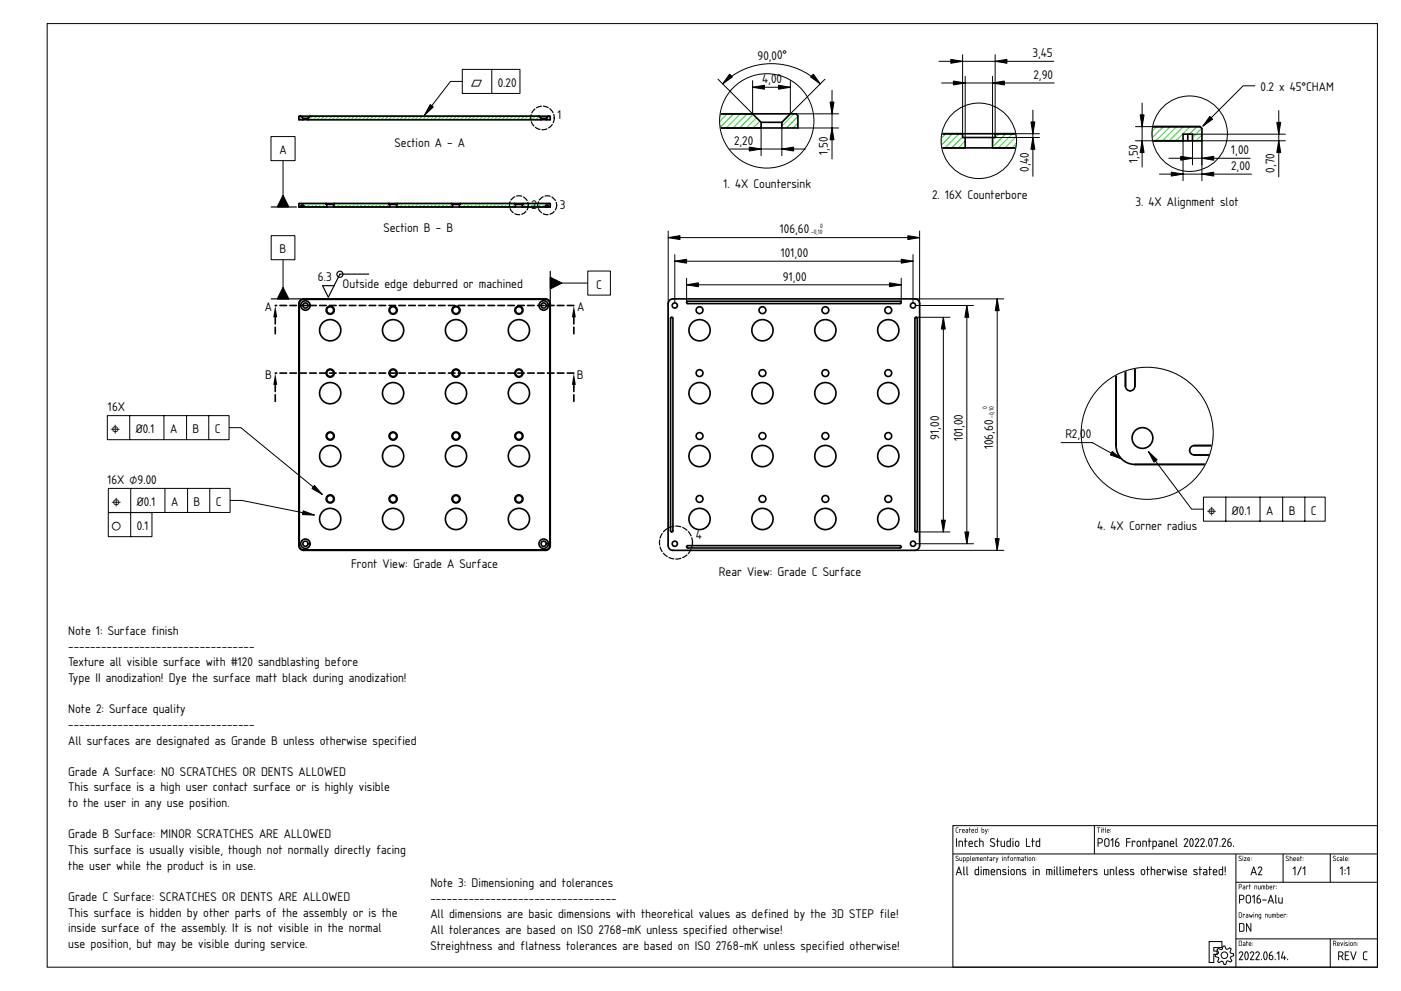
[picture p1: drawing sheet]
<svg xmlns="http://www.w3.org/2000/svg" width="594mm" height="420mm" viewBox="0 0 594 420" stroke-linecap="round" stroke-linejoin="round" font-family="sans-serif">
<defs><g id="words">
<g font-size="5">
<text x="321.2" y="25.3" transform="rotate(-1 321.2 25.3)">90,00°</text>
<text x="437.8" y="24.2">3,45</text>
<text x="323.2" y="35.2">4,00</text>
<text x="438.2" y="33.4">2,90</text>
<text x="199.6" y="36.9">⏥</text>
<text x="211.1" y="36.9">0.20</text>
<text x="534.5" y="38.8">0.2 x 45°CHAM</text>
<text x="236.4" y="50.5">1</text>
<text x="118.5" y="65.4">A</text>
<text x="167.3" y="62.2">Section A - A</text>
<text x="311.3" y="61.4">2,20</text>
<text x="351.1" y="65.5" transform="rotate(-90 351.1 65.5)">1,50</text>
<text x="522.1" y="65.3">1</text>
<text x="523.8" y="65.3">,</text>
<text x="525" y="65.3">00</text>
<text x="482.6" y="69" transform="rotate(-90 482.6 69)">1,50</text>
<text x="436.2" y="72.9" transform="rotate(-90 436.2 72.9)">0,40</text>
<text x="522.1" y="72.1">2</text>
<text x="524.4" y="72.1">,00</text>
<text x="540.5" y="73.2" transform="rotate(-90 540.5 73.2)">0,70</text>
<text x="306.8" y="79.9">1. 4X Countersink</text>
<text x="225.4" y="88.5">2</text>
<text x="237.4" y="88.5">3</text>
<text x="395.3" y="84.5">2. 16X Counterbore</text>
<text x="481.4" y="87.3">3. 4X Alignment slot</text>
<text x="162.6" y="98.2">Section B - B</text>
<text x="330.7" y="99">106,60</text>
<text x="118.6" y="107.4">B</text>
<text x="331.1" y="109">101,00</text>
<text x="134.8" y="119.3">6.3</text>
<text x="332" y="119">91,00</text>
<text x="145.3" y="122.2">Outside edge deburred or machined</text>
<text x="252.8" y="122.4">C</text>
<text x="112.3" y="131.9">A</text>
<text x="244.7" y="131.9">A</text>
<text x="112.5" y="160.6">B</text>
<text x="244.7" y="160.6">B</text>
<text x="45.8" y="174.3">16X</text>
<text x="46.9" y="183.7">⌖</text>
<text x="57.6" y="183.7">Ø0.1</text>
<text x="72.1" y="183.7">A</text>
<text x="81.7" y="183.7">B</text>
<text x="91.1" y="183.7">C</text>
<text x="451.7" y="185.9">R2,00</text>
<text x="398.3" y="186.4" transform="rotate(-90 398.3 186.4)">91,00</text>
<text x="408.2" y="187.1" transform="rotate(-90 408.2 187.1)">101,00</text>
<text x="421.1" y="190.5" transform="rotate(-90 421.1 190.5)">106,60</text>
<text x="45.5" y="205.2">16X ⌀9.00</text>
<text x="47.3" y="214.6">⌖</text>
<text x="58" y="214.6">Ø0.1</text>
<text x="72.5" y="214.6">A</text>
<text x="82.1" y="214.6">B</text>
<text x="91.5" y="214.6">C</text>
<text x="511.7" y="218.3">⌖</text>
<text x="522.4" y="218.3">Ø0.1</text>
<text x="536.9" y="218.3">A</text>
<text x="546.5" y="218.3">B</text>
<text x="555.9" y="218.3">C</text>
<text x="47.3" y="224.8">○</text>
<text x="58" y="224.8">0.1</text>
<text x="465.2" y="224.6">4. 4X Corner radius</text>
<text x="295" y="228.5">4</text>
<text x="148.8" y="240.9">Front View: Grade A Surface</text>
<text x="304.9" y="244.2">Rear View: Grade C Surface</text>
<text x="28.9" y="269.2">Note 1: Surface finish</text>
<text x="28.9" y="275.8">----------------------------------</text>
<text x="28.9" y="282.5">Texture all visible surface with #120 sandblasting before</text>
<text x="28.9" y="289.1">Type II anodization! Dye the surface matt black during anodization!</text>
<text x="28.9" y="302.4">Note 2: Surface quality</text>
<text x="28.9" y="309">----------------------------------</text>
<text x="28.9" y="315.7">All surfaces are designated as Grande B unless otherwise specified</text>
<text x="28.9" y="328.9">Grade A Surface: NO SCRATCHES OR DENTS ALLOWED</text>
<text x="28.9" y="335.6">This surface is a high user contact surface or is highly visible</text>
<text x="28.9" y="342.2">to the user in any use position.</text>
<text x="28.9" y="355.5">Grade B Surface: MINOR SCRATCHES ARE ALLOWED</text>
<text x="28.9" y="362.1">This surface is usually visible, though not normally directly facing</text>
<text x="28.9" y="368.8">the user while the product is in use.</text>
<text x="182.5" y="376.1">Note 3: Dimensioning and tolerances</text>
<text x="28.9" y="382.1">Grade C Surface: SCRATCHES OR DENTS ARE ALLOWED</text>
<text x="182.5" y="382.8">----------------------------------</text>
<text x="28.9" y="388.7">This surface is hidden by other parts of the assembly or is the</text>
<text x="182.5" y="389.4">All dimensions are basic dimensions with theoretical values as defined by the 3D STEP file!</text>
<text x="28.9" y="395.3">inside surface of the assembly. It is not visible in the normal</text>
<text x="28.9" y="402">use position, but may be visible during service.</text>
<text x="182.5" y="396.1">All tolerances are based on ISO 2768-mK unless specified otherwise!</text>
<text x="182.5" y="402.7">Streightness and flatness tolerances are based on ISO 2768-mK unless specified otherwise!</text>
</g>
<g font-size="2.5">
<text x="343.9" y="99.3">-0,10</text>
<text x="347.8" y="96.5">0</text>
<text x="418.6" y="173.4" transform="rotate(-90 418.6 173.4)">0</text>
<text x="421.4" y="177.3" transform="rotate(-90 421.4 177.3)">-0,10</text>
</g>
</g></defs>
<g fill="none" stroke="#000" stroke-width=".42">
<path d="M20 10h564.1v400.1h-564.1zM180 180h.1M404.1 350h180v60.1h-180zM464.1 350v12.1M404.1 362.1h180M524.1 362.1v48M524.1 374.1h60M544.1 362.1v12M564.1 362.1v12M512.7 399.2h5.4v2.6h-3.4v1.4h1.4v1.4h-1.4v3.5h-2zM524.1 398.1h60M564.1 398.1v12"/>
<path d="M516.6 402.1l1.2 .5 .5-.2 .3-1.3h.8l.5 1.2 .5 .2 1.1-.7 .6 .6-.5 1.2 .2 .5 1.3 .3v.8l-1.2 .5-.2 .5 .7 1.1-.6 .6-1.2-.6-.5 .3-.3 1.3h-.8l-.5-1.2-.5-.2-1.1 .6-.6-.5 .6-1.2-.3-.5-1.3-.3v-.8l1.2-.5 .2-.5-.6-1.1z"/>
<circle cx="519.2" cy="405" r="1.4"/>
</g>
<g fill="#000">
<path d="M405.5 355.4l.3 .2-.2 3.5zM406.5 356.5h.2a1.16 1.16 0 0 1 1.6 .7l-.2 1.8-.2-2-1.1-.2-.1 2.2zM409.2 355.4l.3 .2v.9l.7 .2-.7 .1-.2 2.3-.2-2.3-.3-.1 .3-.2zM411.2 357l-.2 .6h1.2a.58 .58 0 0 0-.3-.7 .58 .58 0 0 0-.7 .1zM411 356.7a.92 .92 0 0 1 1.2 0 .92 .92 0 0 1 .2 1.2h-1.4l.2 .7 1.3 .3-1.1 .2a1.46 1.46 0 0 1-.4-2.4zM413.4 356.7l1.2-.1a1.06 1.06 0 0 0-1.2 1.1 1.06 1.06 0 0 0 1.2 1l-.2 .3a1.18 1.18 0 0 1-1.3-.5 1.18 1.18 0 0 1 .1-1.3zM415.3 355.4h.2l.1 1.1h.9l.5 .3v2.2l-.3-.2v-1.8l-.4-.2h-.7v2l-.3 .2zM420.1 355.6l.2-.1a1.07 1.07 0 0 1 1.5 .4l-.4-.1a.67 .67 0 0 0-1 0 .67 .67 0 0 0 .1 1l.9 .5a1.07 1.07 0 0 1 .2 1.6 1.07 1.07 0 0 1-1.7-.2l.2-.3a.78 .78 0 0 0 1 .4 .78 .78 0 0 0 .4-1.1l-1.6-.9zM422.8 355.4l.3 .2v.9l.8 .2-.8 .1-.2 2.3-.1-2.3-.4-.1 .4-.2zM424.4 356.5l.3 .2v1.8l.3 .2h.8v-2h.3v2.3l-1.1 .1a1.1 1.1 0 0 1-.7-1.7zM427.3 356.9l-.1 .1a1.02 1.02 0 0 0 .7 1.7h.4v-1.9zM426.9 356.7l1.4-.2v-1l.3-.1v3.6h-1.3l-.4-.3zM429.4 356.5l.3 .2-.2 2.3zM429.3 355.6a.25 .25 0 0 1 .5 0 .25 .25 0 0 1-.5 0zM430.9 356.9l-.2 1.2a.57 .57 0 0 0 .6 .6 .57 .57 0 0 0 .6-.6l-.2-1.1zM430.7 356.7a.92 .92 0 0 1 1.5 .6v.8a.91 .91 0 0 1-.9 .9 .91 .91 0 0 1-.9-.9zM435.1 355.4l.3 .2v3.1h1.3l.2 .3h-1.8zM437.7 355.4l.3 .2v.9l.8 .2-.8 .1-.1 2.3-.2-2.3-.4-.1 .4-.2zM439.7 356.9l-.1 .1a1.02 1.02 0 0 0 .7 1.7h.4v-1.9zM439.4 356.7l1.3-.2v-1l.3-.1v3.6h-1.2l-.5-.3z"/>
<path d="M405.5 351l.8-.1-.8 .4v1.2l.9 .5h-.8l-.3-.3zM406.8 351.5l.8 .1-.1 .3-.6-.2-.1 1.3zM408.2 351.8v.4h.6l-.2-.5zM408.1 351.6a.55 .55 0 0 1 .8 0 .55 .55 0 0 1 0 .8l-.7 .2 .8 .4-.9-.1zM409.7 352.4v.4h.6v-.4zM409.5 351.5h.7l.3 .4v1.1l-.7 .1a.44 .44 0 0 1-.4-.5 .44 .44 0 0 1 .4-.4h.5v-.4zM411 350.9l.2 .6 .4 .1-.4 .1-.1 1.4-.3-1.5zM412.2 351.8l-.1 .4h.7l-.2-.5zM412.1 351.6a.55 .55 0 0 1 .7 0 .55 .55 0 0 1 .1 .8l-.8 .2 .9 .4-1-.1zM413.7 351.7l-.1 1 .7 .1v-1.1zM413.5 351.7l.8-.2 .2-.6v2.1l-1.1-.2zM416.4 351.7v1.1h.6l.1-.9zM416.3 350.9l.2 .6 .8 .3-.2 1.2-.9-.1zM417.7 351.5l.5 1.1 .6-1-.8 2.1-.3-.1 .4-.6zM419.2 352.5l.1 .3zM419.2 351.6l.1 .3z"/>
<path d="M405.4 351l1-.2-.9 .5v1.2l.9 .5h-.8l-.3-.3zM405.5 351l-.2 1.7 1 .3-.8-.5v-1.3l.8-.3zM406.7 351.5l.9 .1-.1 .3-.6-.2-.1 1.4zM406.8 351.5v1.5l.1-1.3 .6 .2 .1-.3zM408.2 351.8v.4h.6l-.2-.4zM408.2 351.8l.5-.1 .1 .5h-.7zM408.1 351.6a.56 .56 0 0 1 .8 0 .56 .56 0 0 1 0 .8l-.7 .2 .8 .4-.9-.1zM408.1 351.6v1.3l.9 .1-.9-.4 .9-.3-.1-.6zM409.7 352.5v.3h.6v-.4zM409.6 352.4h.7v.4h-.6zM409.5 351.5h.7l.3 .4v1.1l-.7 .1a.46 .46 0 0 1-.4-.5 .46 .46 0 0 1 .4-.5l.5 .1-.1-.4zM409.5 351.5l.8 .3v.4h-.5a.43 .43 0 0 0-.4 .4 .43 .43 0 0 0 .4 .4h.6l.1-1.1-.3-.4zM411 350.9l.2 .6 .5 .1-.5 .1-.1 1.4-.3-1.5zM411 350.9l-.2 .7 .3 1.4 .1-1.3 .4-.1-.4-.1zM412.2 351.8l-.1 .4h.7l-.2-.4zM412.2 351.8l.4-.1 .2 .5h-.7zM412.1 351.6a.56 .56 0 0 1 .8 0 .56 .56 0 0 1 0 .8l-.8 .2 .9 .4-1-.1zM412.1 351.6l-.1 1.3 1 .1-.9-.4 .9-.3-.1-.6zM413.7 351.8v.9l.6 .1v-1.1zM413.7 351.7h.6v1.1l-.7-.1zM413.5 351.6l.8-.1 .2-.6v2.1l-1-.1zM413.5 351.7l-.1 1.1 1.1 .2v-2.1l-.2 .6zM416.4 351.7v1.1h.7v-.9zM416.4 351.7l.7 .1-.1 1h-.6zM416.3 350.8l.2 .7 .8 .3-.2 1.2-.9-.1zM416.3 350.9v2l.8 .1 .2-1.2-.9-.3zM417.7 351.5l.5 1.1 .4-1h.2l-.8 2.1-.3-.1 .4-.6zM417.7 351.5l.4 1.5-.4 .6 .3 .1 .8-2.1-.6 1.1zM419.2 352.5l.1 .3zM419.2 352.5l.1 .3zM419.2 351.6l.2 .3zM419.2 351.7l.1 .2z"/>
<path d="M405.5 355.4l.3 .2-.2 3.5zM405.5 355.4l.1 3.6 .2-3.4zM406.5 356.5h1.3l.5 .3v2.2l-.4-.2-.1-1.9-1-.1v2l-.3 .2zM406.5 356.5v2.5l.3-.2v-2l1.2 .2 .1 2 .2-.9a1.21 1.21 0 0 0-.3-1.5 1.21 1.21 0 0 0-1.5-.1zM409.2 355.4l.3 .2v.9l.8 .2-.8 .1-.2 2.3-.2-2.3-.3-.1 .3-.2zM409.2 355.4v1.1l-.4 .2 .4 .1 .1 2.2 .2-2.2 .7-.1-.7-.2v-.9zM411.2 357l-.2 .6h1.2l-.3-.7zM411.2 357a.59 .59 0 0 1 .7-.1 .59 .59 0 0 1 .3 .7h-1.2zM411 356.7a.93 .93 0 0 1 1.3 0 .93 .93 0 0 1 .1 1.2h-1.4l.2 .7 1.4 .3-1.2 .2a1.49 1.49 0 0 1-.4-2.4zM411 356.7l-.3 .6 .2 1.5 1.6 .2v-.2l-1.3-.1-.2-.5v-.3h1.5l-.2-1.1-.7-.3zM413.3 356.7l1.1-.3 .2 .4a.98 .98 0 0 0-1.2 .9 .98 .98 0 0 0 1.2 1v.3l-.7 .1-.7-.4zM413.4 356.7l-.2 1.6a.77 .77 0 0 0 .5 .7 .77 .77 0 0 0 .9-.3 1.06 1.06 0 0 1-1.2-1 1.06 1.06 0 0 1 1.2-1.1zM415.3 355.4h.3v1.1h.9l.5 .3v2.2l-.3-.2-.1-1.8-1-.2v2l-.3 .2zM415.3 355.4v3.6l.3-.2v-2h.7l.4 .2v1.8l.3 .2v-2.2l-1.4-.3v-.9zM420 355.6a1.17 1.17 0 0 1 1.8 .3h-.4a.66 .66 0 0 0-1-.1 .66 .66 0 0 0 .1 1l.9 .4a.93 .93 0 0 1 .3 1.6 1.25 1.25 0 0 1-1.9-.4l1.4 .2 .4-.5-1.7-1.3zM420.1 355.7a.91 .91 0 0 0 .2 1.4l1 .5a.64 .64 0 0 1 .3 .9 .64 .64 0 0 1-1 .1l-.6-.2v.3a1.05 1.05 0 0 0 1.6 .2 1.05 1.05 0 0 0-.2-1.6l-1.1-.6-.1-.6 .4-.4 1 .2 .2-.3-1.1-.2zM422.8 355.4l.3 .2v.9l.8 .2-.8 .1-.2 2.3-.1-2.3-.4-.1 .4-.2zM422.8 355.4v1.1l-.4 .2 .4 .1 .1 2.2 .2-2.2 .7-.1-.7-.2v-.9zM424.3 356.5l.4 .2v1.7l1.1 .3v-2l.3-.2v2.5h-1.3l-.4-.3zM424.4 356.5l-.1 .9a1.15 1.15 0 0 0 .7 1.6h1.1v-2.3h-.3v2h-.8l-.3-.2-.1-1.8zM427.3 356.9l-.1 .1a.99 .99 0 0 0 .7 1.7h.4v-1.9zM427.3 356.8h1v1.9h-.7a1.11 1.11 0 0 1-.3-1.9zM426.9 356.7l1.4-.2-.1-1 .4-.1-.1 3.6-1.2 .1-.4-.4zM427 356.7l-.1 2 .4 .3h1.2v-3.6l-.2 .1v1zM429.4 356.5l.3 .2-.2 2.4zM429.4 356.5l.1 2.5 .2-2.3zM429.3 355.6a.26 .26 0 0 1 .5 0 .26 .26 0 0 1-.5 0zM429.4 355.4l.2 .4zM430.9 356.9l-.1 1.4 .8 .3 .2-1.5zM430.9 356.9h.8l.2 1.2a.59 .59 0 0 1-.6 .6 .59 .59 0 0 1-.6-.6zM430.7 356.6v.1a.92 .92 0 0 1 1-.2 .92 .92 0 0 1 .5 .8l-.1 1.3-.6 .4-.7-.1-.4-.8zM430.7 356.7l-.3 1.4a.89 .89 0 0 0 .9 .9 .89 .89 0 0 0 .9-.9l-.3-1.4zM435.1 355.4l.3 .2v3.1h1.3l.2 .3h-1.8zM435.1 355.4v3.6h1.7l-.1-.3h-1.3v-3.1zM437.7 355.4l.4 .2-.1 .9 .8 .2-.8 .1-.1 2.3-.2-2.3-.4-.1 .4-.2zM437.7 355.4v1.1l-.4 .2 .4 .1 .2 2.2 .1-2.2 .8-.1-.8-.2v-.9zM439.8 356.9l-.2 .1a.99 .99 0 0 0 .7 1.7h.4v-1.9zM439.7 356.8h1v1.9h-.6a1.11 1.11 0 0 1-.4-1.9zM439.4 356.7l1.3-.2v-1l.3-.1v3.6l-1.2 .1-.5-.4zM439.4 356.7l-.1 2 .5 .3h1.2v-3.6l-.3 .1v1z"/>
<path d="M465.2 350.8l1.3 .1-.5 .1-.1 2.1-.1-2.1zM465.3 350.9l.5 .1 .1 2 .1-2 .5-.1zM466.9 351.5l.1 1.6zM466.9 351.5l.1 1.5zM466.9 351a.15 .15 0 0 1 .3 0 .15 .15 0 0 1-.3 0zM466.9 350.9l.2 .2zM467.7 350.9l.2 .6 .4 .1-.4 .1-.2 1.4-.3-1.5zM467.7 350.9l-.3 .7 .3 1.4 .1-1.3 .5-.1-.5-.1zM468.6 350.9l.3 2.2-.3-.4zM468.6 350.9v1.8l.3 .3zM469.7 351.8l-.1 .4h.7l-.2-.4zM469.6 351.8l.5-.1 .2 .5h-.7zM469.6 351.6a.56 .56 0 0 1 .7 0 .56 .56 0 0 1 .1 .8l-.8 .2 .9 .4-1-.1zM469.6 351.6l-.1 1.3 .9 .1-.8-.4 .8-.3-.1-.6zM470.9 352.5l.2 .3zM470.9 352.5l.2 .3zM470.9 351.6l.2 .3zM470.9 351.7l.2 .2z"/>
<path d="M465.2 350.9h1.3l-.5 .1-.1 2.1-.1-2.1zM466.9 351.5l.1 1.5zM466.9 351a.15 .15 0 0 1 .3 0 .15 .15 0 0 1-.3 0zM467.7 350.9l.2 .6 .4 .1-.4 .1-.2 1.4-.3-1.5zM468.6 350.9l.3 2.2-.3-.4zM469.7 351.8l-.1 .4h.7l-.2-.5zM469.6 351.6a.55 .55 0 0 1 .7 0 .55 .55 0 0 1 .1 .8l-.8 .2 .8 .4-.9-.1zM470.9 352.5l.2 .3zM470.9 351.6l.2 .3z"/>
<path d="M465.8 355.7v1.5h.8a.75 .75 0 0 0 .7-.8 .75 .75 0 0 0-.8-.7zM465.5 355.4h1.1a1.1 1.1 0 0 1 1 1.1 1.1 1.1 0 0 1-1 1.1h-.8v1.2l-.3 .2zM468.8 355.9l-.2 2.1a.75 .75 0 0 0 .8 .7 .75 .75 0 0 0 .7-.8v-1.4a.75 .75 0 0 0-.4-.7 .75 .75 0 0 0-.9 .1zM468.6 355.7a1.11 1.11 0 0 1 1.2-.3 1.11 1.11 0 0 1 .7 1v1.5a1.1 1.1 0 0 1-1.1 1.2 1.1 1.1 0 0 1-1.2-1.1l.1-1.9zM471.7 355.4l.3 .2-.1 3.4-.2-3-.5 .4-.3-.1zM473.3 355.9l1-.5-1.1 1.4a1.07 1.07 0 0 1 1.5 1.1 1.07 1.07 0 0 1-1.6 .9l-.3-1.9zM473.2 357.2v1a.57 .57 0 0 0 .6 .5 .57 .57 0 0 0 .5-.5l-.1-.8zM477.6 355.4l1.8 .1-1.5 .2v1.1l1.5 .2-1.5 .2-.2 1.8zM480 356.5l1.4 .1-.1 .6-.2-.4h-.8l-.2 2.2zM482.5 356.9l-.2 1.2a.57 .57 0 0 0 .6 .6 .57 .57 0 0 0 .6-.6l-.2-1.1zM482.3 356.7a.92 .92 0 0 1 1.5 .6v.8a.91 .91 0 0 1-.9 .9 .91 .91 0 0 1-.9-.9zM484.5 356.5h.1a1.16 1.16 0 0 1 1.7 .7l-.2 1.8-.2-2-1.1-.2-.2 2.2zM487.1 355.4l.4 .2v.9l.7 .2-.7 .1-.2 2.3-.2-2.3-.4-.1 .4-.2zM489 356.8v1.9h1l.2-1.6zM488.7 356.5h.2a1.14 1.14 0 0 1 1.6 .7v.1a1.27 1.27 0 0 1-.7 1.8h-.8v1h-.3zM491.6 358l.1 .7h.9v-.8zM491.3 356.5h1.1l.5 .5v1.9l-1.1 .2a.74 .74 0 0 1-.7-.8 .74 .74 0 0 1 .7-.7h.8v-.6l-1.3-.2zM493.6 356.5h.2a1.16 1.16 0 0 1 1.6 .7l-.2 1.8-.2-2-1.1-.2-.1 2.2zM496.5 357l-.1 .6h1.1a.58 .58 0 0 0-.2-.7 .58 .58 0 0 0-.8 .1zM496.4 356.7a.92 .92 0 0 1 1.2 0 .92 .92 0 0 1 .1 1.2h-1.3l.2 .7 1.3 .3-1.1 .2a1.46 1.46 0 0 1-.4-2.4zM498.6 355.4l.3 .2v2.8l.4 .3a.46 .46 0 0 1-.7 .2 .46 .46 0 0 1 0-.7zM502.2 355.6a.92 .92 0 0 1 1.3 0 .92 .92 0 0 1 .2 1.2l-1.2 1.9h1.1l.2 .3h-1.8l1.3-2.3a.63 .63 0 0 0-.3-1 .63 .63 0 0 0-.8 .6zM505.1 355.8l-.4 1.6 .5 1.3a2.01 2.01 0 0 0-.1-2.9zM504.8 355.5a1.35 1.35 0 0 1 1.3 2v.1a.92 .92 0 0 1-.2 1.2 .92 .92 0 0 1-1.2 0l-.4-1.7zM506.9 355.6a.92 .92 0 0 1 1.3 0 .92 .92 0 0 1 .1 1.2l-1.2 1.9h1.2l.1 .3h-1.7l1.3-2.3a.63 .63 0 0 0-.3-1 .63 .63 0 0 0-.9 .6zM509.2 355.6a.92 .92 0 0 1 1.3 0 .92 .92 0 0 1 .2 1.2l-1.2 1.9h1.1l.2 .3h-1.8l1.3-2.3a.63 .63 0 0 0-.3-1 .63 .63 0 0 0-.8 .6zM511.4 358.6h.3v.4h-.3zM513.1 355.8l-.4 1.6 .5 1.3a2.01 2.01 0 0 0-.1-2.9zM512.8 355.5a1.35 1.35 0 0 1 1.3 2v.1a.92 .92 0 0 1-.2 1.2 .92 .92 0 0 1-1.2 0l-.4-1.7zM514.7 355.4l1.8 .1-.9 3.6-.2-.2 .7-3.2h-1.1l-.2 .4zM517.2 358.6h.2v.4h-.2zM518.3 355.6a.92 .92 0 0 1 1.3 0 .92 .92 0 0 1 .1 1.2l-1.2 1.9h1.2l.1 .3h-1.7l1.3-2.3a.63 .63 0 0 0-.3-1 .63 .63 0 0 0-.9 .6zM520.9 355.9l1-.5-1.1 1.4a1.07 1.07 0 0 1 1.5 1.1 1.07 1.07 0 0 1-1.6 .9l-.3-1.9zM520.8 357.2v1a.57 .57 0 0 0 .6 .5 .57 .57 0 0 0 .5-.5l-.1-.8zM523 358.6h.2v.4h-.2z"/>
<path d="M465.8 355.7v1.5h.8a.72 .72 0 0 0 .7-.8 .72 .72 0 0 0-.8-.7zM465.8 355.7h.7a.77 .77 0 0 1 .8 .7 .77 .77 0 0 1-.7 .8h-.8zM465.5 355.4h1.4l.5 .3a1.11 1.11 0 0 1 .2 1.2 1.11 1.11 0 0 1-1 .7h-.8v1.2l-.3 .2zM465.5 355.4v3.6l.3-.2v-1.3h1l.6-.4a1.07 1.07 0 0 0-.8-1.7zM468.9 355.9l-.3 2.1 .4 .6 1-.3 .1-1.8a.73 .73 0 0 0-.5-.7 .73 .73 0 0 0-.7 .1zM468.8 355.9l.7-.2 .5 .3 .1 1.9a.77 .77 0 0 1-.7 .8 .77 .77 0 0 1-.8-.7zM468.5 355.7l.9-.4 .7 .4 .3 .5 .1 1.7a1.13 1.13 0 0 1-1.1 1.2 1.13 1.13 0 0 1-1.2-1.1l.1-1.9zM468.6 355.7l-.3 2.3 .5 .9 .8 .1 .7-.5 .1-2.1a1.1 1.1 0 0 0-.7-.9 1.1 1.1 0 0 0-1.1 .2zM471.7 355.4l.4 .2-.2 3.5-.2-3.1-.5 .4-.3-.1zM471.7 355.4l-.7 .9 .3 .1 .4-.5 .2 3.1 .1-3.4zM473.3 355.9l1-.5-1.1 1.4 1.1 .2 .4 .5v.9l-.7 .7-.7-.1-.5-.6v-1.7zM473.3 355.9l-.4 .8v1.5a1.01 1.01 0 0 0 1.3 .6 1.01 1.01 0 0 0 .5-1.3 1.01 1.01 0 0 0-1.2-.6h-.3l.2-.6 .8-.9zM473.2 357.2l.2 1.4 .8-.1a.77 .77 0 0 0-.4-1.3zM473.2 357.2h.7l.4 .4a.69 .69 0 0 1-.1 .9 .69 .69 0 0 1-.8 .1zM477.6 355.4l1.8 .1-1.5 .2v1.1l1.5 .2-1.5 .2-.2 1.9zM477.6 355.4l.1 3.6 .2-1.8 1.5-.2-1.5-.1v-1.2l1.5-.2zM480 356.5l1.4 .1-.1 .6-.2-.4h-.8l-.2 2.3zM480 356.5l.1 2.5 .2-2.2h.8l.2 .4 .1-.6zM482.5 356.9l-.1 1.4 .8 .3 .2-1.5zM482.5 356.9h.8l.2 1.2a.59 .59 0 0 1-.6 .6 .59 .59 0 0 1-.6-.6zM482.3 356.6v.1a.92 .92 0 0 1 1-.2 .92 .92 0 0 1 .5 .8l-.1 1.3-.6 .4-.7-.1-.5-.8zM482.3 356.7l-.3 1.4a.89 .89 0 0 0 .9 .9 .89 .89 0 0 0 .9-.9l-.3-1.4zM484.5 356.5h1.3l.4 .3v2.2l-.3-.2-.1-1.9-1-.1v2l-.3 .2zM484.5 356.5v2.5l.3-.2v-2l1.1 .2 .2 2 .1-.9a1.21 1.21 0 0 0-.2-1.5 1.21 1.21 0 0 0-1.5-.1zM487.1 355.4l.4 .2v.9l.7 .2-.7 .1-.2 2.3-.2-2.3-.4-.1 .4-.2zM487.2 355.4l-.1 1.1-.3 .2 .3 .1 .2 2.2 .1-2.2 .8-.1-.8-.2v-.9zM489 356.8v1.9l1-.1 .1-1.7zM489 356.8l1.2 .3-.2 1.6h-1zM488.7 356.5h1.3l.6 .7-.1 1.5-.5 .3-1 .1-.1 1.1zM488.8 356.5l-.1 3.6 .3-.2v-.9h.8a1.36 1.36 0 0 0 .7-1.8 1.36 1.36 0 0 0-1.7-.7zM491.6 358.1l.1 .5 .9 .1v-.8zM491.5 358l1.1-.1v.8l-1-.1zM491.3 356.5h1.1l.6 .5v1.9l-1.2 .2a.77 .77 0 0 1-.7-.8 .77 .77 0 0 1 .7-.8l.8 .1-.1-.6-1.2-.2zM491.4 356.5v.3l1.2 .2v.6h-.8a.72 .72 0 0 0-.7 .7 .72 .72 0 0 0 .7 .7l1.1-.1v-1.9l-.5-.5zM493.6 356.5h1.3l.5 .3v2.2l-.4-.2v-1.9l-1.1-.1 .1 2-.4 .2zM493.6 356.5v2.5l.3-.2v-2l1.2 .2 .1 2 .2-.9a1.21 1.21 0 0 0-.3-1.5 1.21 1.21 0 0 0-1.5-.1zM496.5 357l-.1 .6h1.1l-.2-.7zM496.5 357a.59 .59 0 0 1 .8-.1 .59 .59 0 0 1 .2 .7h-1.1zM496.4 356.7a.93 .93 0 0 1 1.2 0 .93 .93 0 0 1 .1 1.2h-1.3l.2 .7 1.3 .3-1.1 .2a1.49 1.49 0 0 1-.4-2.4zM496.4 356.7l-.3 .6 .2 1.5 1.5 .2v-.2l-1.2-.1-.2-.5v-.3h1.4l-.1-1.1-.7-.3zM498.6 355.4l.4 .2v2.8l.3 .3a.47 .47 0 0 1-.7 .2 .47 .47 0 0 1 0-.7zM498.6 355.4v3.1l.5 .5-.2-3.4zM502.2 355.6a.92 .92 0 0 1 1.4 .1l.2 .9-1.3 2.1h1.1l.2 .3h-1.8l1.3-2.3v-.8a.72 .72 0 0 0-1.1 .4l-.3-.2zM502.4 355.5l-.4 .6h.3a.59 .59 0 0 1 .9-.3 .59 .59 0 0 1 .1 .9l-1.3 2.3h1.7l-.1-.3h-1.2l1.2-1.9a.89 .89 0 0 0-.1-1.2 .89 .89 0 0 0-1.1-.1zM505.1 355.8l-.4 1.6 .5 1.3 .5-.7 .1-1.2-.3-.9zM505.1 355.7a2.01 2.01 0 0 1 .5 2.6l-.5 .4-.4-.8v-1.2zM504.8 355.5l1 .1a2.63 2.63 0 0 1-.6 3.5l-.5-.3-.4-1.3zM504.8 355.5a2.58 2.58 0 0 0 .4 3.5l.7-.7 .2-1.6a.98 .98 0 0 0-.3-1 .98 .98 0 0 0-1-.2zM506.9 355.6a.92 .92 0 0 1 1.4 .1l.1 .9-1.3 2.1h1.2l.1 .3h-1.7l1.3-2.3v-.8a.72 .72 0 0 0-1.2 .4l-.2-.2zM507 355.5l-.3 .6h.3a.59 .59 0 0 1 .8-.3 .59 .59 0 0 1 .2 .9l-1.3 2.3h1.7l-.1-.3h-1.2l1.2-1.9a.89 .89 0 0 0-.1-1.2 .89 .89 0 0 0-1.1-.1zM509.2 355.6a.92 .92 0 0 1 1.4 .1l.2 .9-1.3 2.1h1.1l.2 .3h-1.8l1.3-2.3v-.8a.72 .72 0 0 0-1.1 .4l-.3-.2zM509.4 355.5l-.4 .6h.3a.59 .59 0 0 1 .9-.3 .59 .59 0 0 1 .1 .9l-1.3 2.3h1.7l-.1-.3h-1.2l1.2-1.9a.89 .89 0 0 0-.1-1.2 .89 .89 0 0 0-1.1-.1zM511.3 358.8a.3 .3 0 0 1 .6 0 .3 .3 0 0 1-.6 0zM511.4 358.6l.3 .4zM513.1 355.8l-.4 1.6 .5 1.3 .5-.7 .1-1.2-.3-.9zM513.1 355.7a2.01 2.01 0 0 1 .5 2.6l-.5 .4-.4-.8v-1.2zM512.8 355.5l1 .1a2.63 2.63 0 0 1-.6 3.5l-.5-.3-.4-1.3zM512.8 355.5a2.58 2.58 0 0 0 .4 3.5l.8-.7 .1-1.6a.98 .98 0 0 0-.2-1 .98 .98 0 0 0-1.1-.2zM514.7 355.4l1.8 .1-.9 3.6-.2-.2 .7-3.2h-1.1l-.2 .4zM514.7 355.4l.1 .7 .2-.4h1.1l-.5 3.3 .8-3.5zM517.1 358.8a.27 .27 0 0 1 .5 0 .27 .27 0 0 1-.5 0zM517.2 358.6l.2 .4zM518.3 355.6a.92 .92 0 0 1 1.4 .1l.1 .9-1.3 2.1h1.2l.1 .3h-1.7l1.3-2.3v-.8a.72 .72 0 0 0-1.2 .4l-.2-.2zM518.4 355.5l-.3 .6h.3a.59 .59 0 0 1 .9-.3 .59 .59 0 0 1 .1 .9l-1.3 2.3h1.7l-.1-.3h-1.2l1.2-1.9a.89 .89 0 0 0-.1-1.2 .89 .89 0 0 0-1.1-.1zM520.9 355.9l1-.5-1.1 1.4 1.1 .2 .4 .5v.9l-.7 .7-.7-.1-.4-.6-.1-1.7zM520.9 355.9l-.4 .8v1.5a1.01 1.01 0 0 0 1.3 .6 1.01 1.01 0 0 0 .6-1.3 1.01 1.01 0 0 0-1.3-.6h-.3l.2-.6 .8-.9zM520.8 357.2l.2 1.4 .8-.1a.77 .77 0 0 0-.4-1.3zM520.8 357.2h.7l.4 .4a.69 .69 0 0 1-.1 .9 .69 .69 0 0 1-.8 .1zM522.9 358.8a.27 .27 0 0 1 .5 0 .27 .27 0 0 1-.5 0zM523 358.6l.2 .4z"/>
<path d="M405.4 363l.7-.1 .2 .3a.44 .44 0 0 0-.6-.2 .44 .44 0 0 0-.2 .6l1 .7-.3 .7-1-.2h.9l.2-.3-1.1-.9zM405.4 363l-.1 .6 .8 .6a.44 .44 0 0 1 0 .7 .44 .44 0 0 1-.7-.2l-.1 .1a.64 .64 0 0 0 1 .2 .64 .64 0 0 0-.1-1l-.8-.7 1-.3zM406.9 363.5l.2 1.2 .6 .1 .3-1.3v1.5l-1-.1zM406.9 363.5l.1 1.4 .9 .1v-1.5l-.1 1.4h-.5zM408.6 363.7v1.1h.5l.1-1zM408.6 363.7l.7 .2-.1 .9-.6 .1zM408.4 363.5h.8l.3 .5-.1 .9-.8 .2-.1 .6zM408.4 363.5v2.2l.2-.7h.6l.3-.4a.76 .76 0 0 0-.2-1 .76 .76 0 0 0-.9-.1zM410.1 363.7v1.1h.6v-1zM410.1 363.7l.7 .2-.1 .9-.6 .1zM409.9 363.5h.9l.2 .5-.1 .9-.8 .2-.1 .6zM409.9 363.5v2.2l.2-.7h.7l.2-.4a.76 .76 0 0 0-.1-1 .76 .76 0 0 0-1-.1zM411.4 362.9l.3 2.2-.3-.4zM411.5 362.9l-.1 1.8 .3 .3zM412.5 363.8l-.1 .4h.7l-.2-.4zM412.5 363.8l.4-.1 .2 .5h-.7zM412.4 363.6a.56 .56 0 0 1 .7 0 .56 .56 0 0 1 .1 .8l-.8 .2 .9 .4-1-.1zM412.4 363.6l-.1 1.3 1 .1-.9-.4 .9-.3-.1-.6zM413.7 363.5l1.4 .1 .1 1.4-.3-1.2-.3-.1-.1 1.4-.2-1.4h-.4l-.2 1.3zM413.7 363.5v1.5l.2-1.3h.5l.1 1.3v-1.3l.5 .1 .2 1.1a1.02 1.02 0 0 0-.1-1.3 1.02 1.02 0 0 0-1.3-.1zM415.9 363.8l-.1 .4h.7l-.2-.4zM415.9 363.8l.4-.1 .2 .5h-.7zM415.8 363.6a.56 .56 0 0 1 .8 0 .56 .56 0 0 1 0 .8l-.8 .2 .9 .4-1-.1zM415.8 363.6l-.1 1.3 1 .1-.9-.4 .9-.3-.1-.6zM417.1 363.5l1 .1 .1 1.4-.3-1.2-.6-.1-.2 1.3zM417.1 363.5v1.5l.2-1.3 .7 .1 .1 1.2 .1-.6a.7 .7 0 0 0-.2-.8 .7 .7 0 0 0-.9-.1zM418.7 362.9l.2 .6 .5 .1-.5 .1-.1 1.4-.3-1.5zM418.7 362.9l-.2 .7 .3 1.4 .1-1.3 .4-.1-.4-.1zM419.9 364.5v.3h.6v-.4zM419.8 364.4h.7v.4h-.6zM419.7 363.5h.7l.3 .4v1.1l-.7 .1a.46 .46 0 0 1-.4-.5 .46 .46 0 0 1 .4-.5l.5 .1-.1-.4zM419.7 363.5l.8 .3v.4h-.5a.43 .43 0 0 0-.4 .4 .43 .43 0 0 0 .4 .4h.6l.1-1.1-.3-.4zM421.1 363.5l.9 .1-.1 .4-.6-.3-.1 1.4zM421.1 363.5l.1 1.5 .1-1.3 .6 .2v-.3zM422.3 363.5l.5 1.1 .3-1h.3l-.9 2.1-.3-.1 .5-.6zM422.3 363.5l.4 1.5-.4 .6 .2 .1 .8-2.1-.5 1.1zM425 363.5l.1 1.6zM425 363.5l.1 1.5zM425 363a.15 .15 0 0 1 .3 0 .15 .15 0 0 1-.3 0zM425 362.9l.2 .2zM425.7 363.5l.9 .1 .1 1.4-.2-1.2-.7-.1-.1 1.3zM425.7 363.5v1.5l.1-1.3 .7 .1 .1 1.2 .1-.6a.7 .7 0 0 0-.2-.8 .7 .7 0 0 0-.8-.1zM427.5 363l.5-.2-.4 .7 .4 .1-.4 .1-.1 1.4-.4-1.5zM427.5 363l-.3 .6 .3 1.4 .1-1.3 .4-.1-.4-.1 .4-.6zM428.8 363.8l-.1 .8 .5 .2 .1-.9zM428.8 363.8h.4l.1 .7a.36 .36 0 0 1-.3 .3 .36 .36 0 0 1-.4-.3zM428.3 364.2a.76 .76 0 0 1 1.5 0 .76 .76 0 0 1-1.5 0zM428.3 364.2a.7 .7 0 0 0 1.4 0 .7 .7 0 0 0-1.4 0zM429.9 363.5l.9 .1-.1 .4-.6-.3-.1 1.4zM430 363.5v1.5l.1-1.3 .6 .2 .1-.3zM431.2 363.5l1.3 .1 .2 1.4-.3-1.2-.4-.1-.1 1.4-.1-1.4h-.5l-.2 1.3zM431.2 363.5v1.5l.1-1.3h.5l.1 1.3 .1-1.3 .4 .1 .3 1.1a1.02 1.02 0 0 0-.2-1.3 1.02 1.02 0 0 0-1.2-.1zM433.3 364.5l.1 .3h.5v-.4zM433.3 364.4h.6v.4h-.6zM433.1 363.5h.8l.2 .4v1.1l-.7 .1a.46 .46 0 0 1-.4-.5 .46 .46 0 0 1 .4-.5l.5 .1v-.4zM433.2 363.5l.7 .3v.4h-.5a.43 .43 0 0 0-.4 .4 .43 .43 0 0 0 .4 .4h.7v-1.1l-.2-.4zM434.6 362.9l.2 .6 .5 .1-.5 .1-.1 1.4-.3-1.5zM434.7 362.9l-.3 .7 .3 1.4 .1-1.3 .5-.1-.5-.1zM435.6 363.5l.1 1.6zM435.6 363.5l.1 1.5zM435.6 363a.15 .15 0 0 1 .3 0 .15 .15 0 0 1-.3 0zM435.6 362.9l.2 .2zM436.5 363.8v.8l.4 .2 .1-.9zM436.5 363.8h.5l.1 .7a.36 .36 0 0 1-.3 .3 .36 .36 0 0 1-.4-.3zM436 364.2a.8 .8 0 0 1 1.6 0 .8 .8 0 0 1-1.6 0zM436.1 364.2a.68 .68 0 0 0 1.3 0 .68 .68 0 0 0-1.3 0zM437.7 363.5l1 .1 .1 1.4-.3-1.2-.6-.1-.2 1.3zM437.7 363.5v1.5l.2-1.3 .7 .1 .1 1.2 .1-.6a.7 .7 0 0 0-.3-.8 .7 .7 0 0 0-.8-.1zM439.2 364.5l.2 .3zM439.2 364.5l.2 .3zM439.2 363.6l.2 .3zM439.2 363.7l.2 .2z"/>
<path d="M405.4 363l.5-.1 .4 .2a.45 .45 0 0 0-.6-.1 .45 .45 0 0 0-.2 .6l.7 .4a.59 .59 0 0 1 0 1 .59 .59 0 0 1-.9-.4l.1 .1a.43 .43 0 0 0 .7 .1 .43 .43 0 0 0 0-.6l-.9-.6zM406.9 363.5l.4 1.3h.5l.1-1.3v1.5l-.9-.1zM408.6 363.7v1.1h.6l.1-.9zM408.4 363.5a.8 .8 0 0 1 1.1 .7 .8 .8 0 0 1-.9 .9l-.1 .6zM410.1 363.7v1.1h.6l.1-.9zM409.9 363.5a.8 .8 0 0 1 1.2 .7 .8 .8 0 0 1-1 .9l-.1 .6zM411.5 362.9l.2 2.2-.3-.4zM412.5 363.8l-.1 .4h.7l-.2-.5zM412.4 363.6a.55 .55 0 0 1 .7 0 .55 .55 0 0 1 .1 .8l-.8 .2 .9 .4-1-.1zM413.7 363.5h1.1a1.06 1.06 0 0 1 .3 1.5l-.3-1.3-.3 1.3-.2-1.3h-.4l-.2 1.3zM415.9 363.8l-.1 .4h.7l-.2-.5zM415.8 363.6a.55 .55 0 0 1 .7 0 .55 .55 0 0 1 .1 .8l-.8 .2 .9 .4-1-.1zM417.1 363.5h.1a.7 .7 0 0 1 .8 .1 .7 .7 0 0 1 .2 .8l-.1 .6-.1-1.2-.7-.1-.2 1.3zM418.7 362.9l.2 .6 .5 .1-.5 .1-.1 1.4-.3-1.5zM419.9 364.4v.4h.6v-.4zM419.7 363.5h.7l.3 .4-.1 1.1-.6 .1a.44 .44 0 0 1-.4-.5 .44 .44 0 0 1 .4-.4h.5l-.1-.4zM421.1 363.5l.8 .1v.3l-.6-.2-.1 1.3zM422.3 363.5l.5 1.1 .5-1-.8 2.1-.3-.1 .5-.6zM425 363.5l.1 1.5zM425 363a.15 .15 0 0 1 .3 0 .15 .15 0 0 1-.3 0zM425.7 363.5a.7 .7 0 0 1 .8 .1 .7 .7 0 0 1 .2 .8l-.1 .6-.1-1.2-.7-.1-.1 1.3zM427.5 363l.5-.1-.4 .6 .4 .1-.4 .1-.1 1.3-.4-1.4zM428.8 363.8l-.2 .7a.34 .34 0 0 0 .4 .3 .34 .34 0 0 0 .3-.3l-.1-.7zM428.2 364.2a.75 .75 0 0 1 1.5 0 .75 .75 0 0 1-1.5 0zM429.9 363.5l.9 .1-.1 .3-.6-.2-.1 1.3zM431.2 363.5h1a1.06 1.06 0 0 1 .4 1.5l-.4-1.3-.3 1.3-.1-1.3h-.5l-.1 1.3zM433.3 364.4l.1 .4h.5v-.4zM433.2 363.5h.7l.2 .4v1.1l-.7 .1a.44 .44 0 0 1-.4-.5 .44 .44 0 0 1 .4-.4h.5v-.4zM434.6 362.9l.2 .6 .5 .1-.5 .1-.1 1.4-.3-1.5zM435.6 363.5l.1 1.5zM435.6 363a.14 .14 0 0 1 .2 0 .14 .14 0 0 1-.2 0zM436.5 363.8l-.1 .7a.34 .34 0 0 0 .4 .3 .34 .34 0 0 0 .3-.3l-.1-.7zM436 364.2a.72 .72 0 0 1 1.4 0 .72 .72 0 0 1-1.4 0zM437.7 363.5h.1a.7 .7 0 0 1 .8 .1 .7 .7 0 0 1 .2 .8l-.1 .6-.2-1.2-.6-.1-.2 1.3zM439.2 364.5l.2 .3zM439.2 363.6l.2 .3z"/>
<path d="M406.5 367.4l.3 .1 1.1 3.3-.2 .3-.4-1h-1.4l-.3 .9-.3-.1zM406.5 367.4l-1.2 3.5h.4l.2-.8h1.4l.4 1zM406.6 368.1l-.6 1.7h1.2zM406.6 368l.6 1.8h-1.2zM408.5 367.4l.4 .2v2.8l.3 .3a.47 .47 0 0 1-.7 .2 .47 .47 0 0 1 0-.7zM408.6 367.4l-.1 3.1 .5 .5-.2-3.4zM409.9 367.4l.3 .2v2.8l.3 .3a.47 .47 0 0 1-.7 .2 .47 .47 0 0 1 0-.7zM409.9 367.4v3.1l.5 .5-.2-3.4zM413.8 368.9l-.1 .1a.99 .99 0 0 0 .7 1.7h.4v-1.9zM413.8 368.8h1v1.9h-.6a1.11 1.11 0 0 1-.4-1.9zM413.4 368.7l1.4-.2-.1-1 .4-.1-.1 3.6-1.2 .1-.4-.4zM413.5 368.7l-.1 2 .5 .3h1.2v-3.6l-.3 .1v1zM415.9 368.5l.3 .2-.2 2.4zM415.9 368.5l.1 2.5 .2-2.3zM415.8 367.6a.26 .26 0 0 1 .5 0 .26 .26 0 0 1-.5 0zM415.9 367.4l.3 .4zM416.9 368.5l2.3 .1 .3 2.4-.4-.2-.1-1.9-.6-.1-.2 2.3-.2-2.3h-.7v2.1l-.4 .1zM417 368.5v2.5l.2-.1v-2.1h.8l.2 2.2 .1-2.2 .7 .1 .2 2.1 .3-.2a2.13 2.13 0 0 0-.4-2.2zM420.6 369l-.1 .6h1.1l-.3-.7zM420.6 369a.59 .59 0 0 1 .7-.1 .59 .59 0 0 1 .3 .7h-1.1zM420.4 368.7a.93 .93 0 0 1 1.3 0 .93 .93 0 0 1 .1 1.2h-1.3l.2 .7 1.3 .3-1.2 .2a1.49 1.49 0 0 1-.4-2.4zM420.4 368.7l-.3 .6 .2 1.5 1.6 .2v-.2l-1.3-.1-.2-.5v-.3h1.5l-.2-1.1-.7-.3zM422.6 368.5h1.3l.5 .3v2.2l-.4-.2v-1.9l-1.1-.1 .1 2-.4 .2zM422.7 368.5v2.5l.2-.2v-2l1.2 .2 .2 2 .1-.9a1.21 1.21 0 0 0-.3-1.5 1.21 1.21 0 0 0-1.4-.1zM425.1 368.6l.2-.1a.87 .87 0 0 1 1.3 .5h-.2a.55 .55 0 0 0-.6-.2 .55 .55 0 0 0-.4 .5l1 .5a.68 .68 0 0 1 .4 .9 .68 .68 0 0 1-.9 .4l-.9-.4 1.3-.1 .1-.2-1.3-.8zM425.2 368.7v.8l1.3 .9-.2 .3-1.2-.2-.1 .3 1.5 .1a.61 .61 0 0 0 .3-.6 .61 .61 0 0 0-.4-.5l-1-.5a.53 .53 0 0 1 .3-.5 .53 .53 0 0 1 .6 .2l.2-.4zM427.5 368.5l.3 .2-.2 2.4zM427.5 368.5l.1 2.5 .2-2.3zM427.4 367.6a.26 .26 0 0 1 .5 0 .26 .26 0 0 1-.5 0zM427.5 367.4l.2 .4zM429 368.9l-.1 1.4 .8 .3 .2-1.5zM429 368.9l.8 .1 .2 1.1a.59 .59 0 0 1-.6 .6 .59 .59 0 0 1-.6-.6zM428.8 368.6v.1a.92 .92 0 0 1 1-.2 .92 .92 0 0 1 .5 .8l-.1 1.3-.6 .4h-.7l-.4-.9zM428.8 368.7l-.3 1.4a.89 .89 0 0 0 .9 .9 .89 .89 0 0 0 .9-.9l-.3-1.4zM431 368.5h1.3l.4 .3 .1 2.2-.4-.2-.1-1.9-1-.1v2l-.3 .2zM431 368.5v2.5l.3-.2v-2l1.1 .2 .2 2 .2-.9a1.21 1.21 0 0 0-.3-1.5 1.21 1.21 0 0 0-1.5-.1zM433.5 368.6l.1-.1a.87 .87 0 0 1 1.4 .5h-.2a.55 .55 0 0 0-.6-.2 .55 .55 0 0 0-.4 .5l1 .5a.68 .68 0 0 1 .3 .9 .68 .68 0 0 1-.8 .4l-1-.4 1.4-.1 .1-.2-1.3-.8zM433.5 368.7v.8l1.3 .9-.2 .3-1.1-.2-.1 .3 1.5 .1a.61 .61 0 0 0 .3-.6 .61 .61 0 0 0-.4-.5l-1.1-.5a.53 .53 0 0 1 .4-.5 .53 .53 0 0 1 .6 .2l.2-.4zM438 368.5l.3 .2-.2 2.4zM438 368.5l.1 2.5 .2-2.3zM437.9 367.6a.26 .26 0 0 1 .5 0 .26 .26 0 0 1-.5 0zM438 367.4l.3 .4zM439 368.5h1.3l.5 .3v2.2l-.3-.2-.1-1.9-1.1-.1 .1 2-.4 .2zM439.1 368.5v2.5l.2-.2v-2l1.2 .2 .2 2 .1-.9a1.21 1.21 0 0 0-.3-1.5 1.21 1.21 0 0 0-1.4-.1zM443.7 368.5l2.3 .1 .2 2.4-.4-.2-.1-1.9-.6-.1-.2 2.3-.2-2.3h-.7v2.1l-.3 .1zM443.7 368.5v2.5l.3-.1v-2.1h.8l.1 2.2 .2-2.2 .7 .1 .1 2.1 .3-.2a2.13 2.13 0 0 0-.4-2.2zM446.9 368.5l.4 .2-.2 2.4zM447 368.5l.1 2.5 .1-2.3zM446.9 367.6a.26 .26 0 0 1 .5 0 .26 .26 0 0 1-.5 0zM447 367.4l.2 .4zM448 367.4l.4 .2v2.8l.3 .3a.47 .47 0 0 1-.7 .2 .47 .47 0 0 1 0-.7zM448.1 367.4l-.1 3.1 .5 .5-.2-3.4zM449.4 367.4l.3 .2v2.8l.3 .3a.47 .47 0 0 1-.7 .2 .47 .47 0 0 1 0-.7zM449.4 367.4v3.1l.5 .5-.2-3.4zM450.7 368.5l.4 .2-.2 2.4zM450.7 368.5l.2 2.5 .1-2.3zM450.6 367.6a.3 .3 0 0 1 .6 0 .3 .3 0 0 1-.6 0zM450.7 367.4l.3 .4zM451.8 368.5l2.3 .1 .2 2.4-.4-.2-.1-1.9-.6-.1-.2 2.3-.2-2.3h-.7v2.1l-.4 .1zM451.8 368.5v2.5l.2-.1v-2.1h.8l.2 2.2 .2-2.2 .6 .1 .2 2.1 .3-.2a2.13 2.13 0 0 0-.4-2.2zM455.4 369l-.1 .6h1.1l-.2-.7zM455.4 369a.59 .59 0 0 1 .8-.1 .59 .59 0 0 1 .2 .7h-1.1zM455.2 368.7a.93 .93 0 0 1 1.3 0 .93 .93 0 0 1 .1 1.2h-1.3l.2 .7 1.3 .3-1.1 .2a1.49 1.49 0 0 1-.5-2.4zM455.3 368.7l-.4 .6 .2 1.5 1.6 .2v-.2l-1.3-.1-.1-.5v-.3h1.4l-.2-1.1-.6-.3zM457.6 367.4l.4 .2-.1 .9 .8 .2-.8 .1-.1 2.3-.2-2.3-.4-.1 .4-.2zM457.7 367.4l-.1 1.1-.3 .2 .3 .1 .2 2.2 .1-2.2 .8-.1-.8-.2v-.9zM459.6 369l-.1 .6h1.1l-.2-.7zM459.6 369a.59 .59 0 0 1 .8-.1 .59 .59 0 0 1 .2 .7h-1.1zM459.4 368.7h.1a.93 .93 0 0 1 1.2 0 .93 .93 0 0 1 .1 1.2h-1.3l.2 .7 1.3 .3-1.1 .2a1.49 1.49 0 0 1-.5-2.4zM459.5 368.7l-.3 .6 .1 1.5 1.6 .2v-.2l-1.2-.1-.2-.5v-.3h1.4l-.2-1.1-.6-.3zM461.7 368.5l1.4 .1-.2 .6-.2-.4h-.7l-.2 2.3zM461.7 368.5l.1 2.5 .2-2.2h.8l.1 .4 .2-.6zM463.7 368.6l.2-.1a.87 .87 0 0 1 1.3 .5h-.2a.55 .55 0 0 0-.6-.2 .55 .55 0 0 0-.4 .5l1 .5a.68 .68 0 0 1 .4 .9 .68 .68 0 0 1-.9 .4l-.9-.4 1.3-.1 .1-.2-1.3-.8zM463.8 368.7v.8l1.3 .9-.3 .3-1.1-.2-.1 .3 1.5 .1a.61 .61 0 0 0 .3-.6 .61 .61 0 0 0-.4-.5l-1-.5a.53 .53 0 0 1 .3-.5 .53 .53 0 0 1 .6 .2l.2-.4zM468.2 368.5l.3 .2 .1 1.8 1 .2v-2l.4-.2v2.5l-1.3 .1-.5-.4zM468.2 368.5v.9a1.15 1.15 0 0 0 .6 1.6h1.1l.1-2.3h-.3v2h-.8l-.4-.2v-1.8zM470.7 368.5h1.2l.5 .3v2.2l-.3-.2-.1-1.9-1-.1v2l-.4 .2zM470.7 368.5v2.5l.2-.2v-2l1.2 .2 .2 2 .1-.9a1.21 1.21 0 0 0-.2-1.5 1.21 1.21 0 0 0-1.5-.1zM473.2 367.4l.3 .2v2.8l.3 .3a.47 .47 0 0 1-.7 .2 .47 .47 0 0 1 0-.7zM473.2 367.4v3.1l.5 .5-.2-3.4zM474.9 369l-.1 .6h1.1l-.2-.7zM474.9 369a.59 .59 0 0 1 .8-.1 .59 .59 0 0 1 .2 .7h-1.1zM474.7 368.7a.93 .93 0 0 1 1.3 0 .93 .93 0 0 1 .1 1.2h-1.3l.2 .7 1.3 .3-1.1 .2a1.49 1.49 0 0 1-.5-2.4zM474.8 368.7l-.3 .6 .1 1.5 1.6 .2v-.2l-1.3-.1-.1-.5v-.3h1.4l-.2-1.1-.6-.3zM477 368.6l.1-.1a.87 .87 0 0 1 1.4 .5h-.2a.55 .55 0 0 0-.6-.2 .55 .55 0 0 0-.4 .5l1 .5a.68 .68 0 0 1 .3 .9 .68 .68 0 0 1-.8 .4l-1-.4 1.4-.1 .1-.2-1.3-.8zM477 368.7v.8l1.3 .9-.2 .3-1.1-.2-.1 .3 1.5 .1a.61 .61 0 0 0 .3-.6 .61 .61 0 0 0-.4-.5l-1.1-.5a.53 .53 0 0 1 .4-.5 .53 .53 0 0 1 .6 .2l.2-.4zM479.3 368.6l.2-.1a.87 .87 0 0 1 1.3 .5h-.2a.55 .55 0 0 0-.6-.2 .55 .55 0 0 0-.4 .5l1 .5a.68 .68 0 0 1 .4 .9 .68 .68 0 0 1-.9 .4l-1-.4 1.4-.1 .1-.2-1.3-.8zM479.3 368.7l.1 .8 1.3 .9-.3 .3-1.1-.2-.1 .3 1.5 .1a.61 .61 0 0 0 .3-.6 .61 .61 0 0 0-.4-.5l-1.1-.5a.53 .53 0 0 1 .4-.5 .53 .53 0 0 1 .6 .2l.2-.4zM484.3 368.9l-.2 1.4 .9 .3 .1-1.5zM484.3 368.9l.8 .1 .1 1.1a.59 .59 0 0 1-.5 .6 .59 .59 0 0 1-.6-.6zM484.1 368.6a.94 .94 0 0 1 1.5 .7l-.1 1.3-.6 .4h-.7l-.5-.9zM484.1 368.7l-.3 1.4a.89 .89 0 0 0 .8 .9 .89 .89 0 0 0 .9-.9l-.2-1.4zM486.4 367.4l.4 .2-.1 .9 .8 .2-.8 .1-.1 2.3-.2-2.3-.4-.1 .4-.2zM486.5 367.4l-.1 1.1-.3 .2 .3 .1 .2 2.2 .1-2.2 .8-.1-.8-.2v-.9zM488 367.4h.3v1.1h1l.5 .3v2.2l-.4-.2v-1.8l-1-.2v2l-.4 .2zM488 367.4v3.6l.3-.2v-2h.7l.4 .2 .1 1.8 .3 .2-.1-2.2-1.4-.3v-.9zM490.9 369l-.1 .6h1.1l-.2-.7zM490.9 369a.59 .59 0 0 1 .8-.1 .59 .59 0 0 1 .2 .7h-1.1zM490.8 368.7a.93 .93 0 0 1 1.2 0 .93 .93 0 0 1 .1 1.2h-1.3l.2 .7 1.3 .3-1.1 .2a1.49 1.49 0 0 1-.4-2.4zM490.8 368.7l-.3 .6 .2 1.5 1.5 .2v-.2l-1.2-.1-.2-.5v-.3h1.4l-.1-1.1-.7-.3zM493 368.5l1.4 .1-.2 .6-.1-.4h-.8l-.2 2.3zM493 368.5l.1 2.5 .2-2.2h.8l.1 .4 .2-.6zM494.9 368.5l.4 .1 .4 1.7 .5-1.1 .5 1 .4-1.6 .3-.1-.5 2.5-.4-.1-.3-1-.4 1-.3 .1zM495 368.5l.5 2.5 .7-1.2 .6 1.2 .6-2.5-.7 1.8-.5-1.1-.5 1.1zM498.1 368.5l.4 .2-.2 2.4zM498.1 368.5l.2 2.5 .1-2.3zM498 367.6a.3 .3 0 0 1 .6 0 .3 .3 0 0 1-.6 0zM498.1 367.4l.3 .4zM499.2 368.6l.1-.1a.87 .87 0 0 1 1.4 .5h-.2a.55 .55 0 0 0-.6-.2 .55 .55 0 0 0-.4 .5l1 .5a.68 .68 0 0 1 .4 .9 .68 .68 0 0 1-.9 .4l-1-.4 1.4-.1 .1-.2-1.3-.8zM499.2 368.7v.8l1.4 .9-.3 .3-1.1-.2-.1 .3 1.5 .1a.61 .61 0 0 0 .3-.6 .61 .61 0 0 0-.4-.5l-1.1-.5a.53 .53 0 0 1 .4-.5 .53 .53 0 0 1 .6 .2l.2-.4zM501.9 369l-.1 .6h1.1l-.2-.7zM501.9 369a.59 .59 0 0 1 .8-.1 .59 .59 0 0 1 .2 .7h-1.1zM501.8 368.7a.93 .93 0 0 1 1.2 0 .93 .93 0 0 1 .1 1.2h-1.3l.2 .7 1.3 .3-1.1 .2a1.49 1.49 0 0 1-.4-2.4zM501.8 368.7l-.3 .6 .2 1.5 1.5 .2v-.2l-1.2-.1-.2-.5v-.3h1.4l-.1-1.1-.7-.3zM506.2 368.6l.1-.1a.87 .87 0 0 1 1.4 .5h-.3a.55 .55 0 0 0-.5-.2 .55 .55 0 0 0-.5 .5l1.1 .5a.68 .68 0 0 1 .3 .9 .68 .68 0 0 1-.8 .4l-1-.4 1.4-.1 .1-.2-1.3-.8zM506.2 368.7v.8l1.3 .9-.2 .3-1.1-.2-.1 .3 1.5 .1a.61 .61 0 0 0 .2-.6 .61 .61 0 0 0-.3-.5l-1.1-.5a.53 .53 0 0 1 .4-.5 .53 .53 0 0 1 .6 .2l.2-.4zM508.7 367.4l.3 .2v.9l.7 .2-.7 .1-.2 2.3-.2-2.3-.4-.1 .4-.2zM508.7 367.4l-.1 1.1-.3 .2 .3 .1 .2 2.2 .1-2.2 .8-.1-.8-.2v-.9zM510.6 370.1l.1 .5 .9 .1v-.8zM510.5 370l1.1-.1v.8l-1-.1zM510.3 368.5h1.1l.5 .5v1.9l-1.1 .2a.77 .77 0 0 1-.7-.8 .77 .77 0 0 1 .7-.8l.8 .1-.1-.6-1.2-.2zM510.3 368.5v.3l1.3 .2v.6h-.8a.72 .72 0 0 0-.7 .7 .72 .72 0 0 0 .7 .7l1.1-.1v-1.9l-.5-.5zM512.8 367.4l.3 .2v.9l.8 .2-.8 .1-.2 2.3-.1-2.3-.4-.1 .4-.2zM512.8 367.4v1.1l-.4 .2 .4 .1 .1 2.2 .2-2.2 .7-.1-.7-.2v-.9zM514.8 369l-.1 .6h1.1l-.3-.7zM514.8 369a.59 .59 0 0 1 .7-.1 .59 .59 0 0 1 .3 .7h-1.2zM514.6 368.7a.93 .93 0 0 1 1.3 0 .93 .93 0 0 1 .1 1.2h-1.3l.1 .7 1.4 .3-1.2 .2a1.49 1.49 0 0 1-.4-2.4zM514.6 368.7l-.3 .6 .2 1.5 1.6 .2v-.2l-1.3-.1-.2-.5v-.3h1.5l-.2-1.1-.7-.3zM517.3 368.9l-.1 .1a.99 .99 0 0 0 .7 1.7h.4v-1.9zM517.3 368.8h1v1.9h-.6a1.11 1.11 0 0 1-.4-1.9zM516.9 368.7l1.4-.2-.1-1 .4-.1-.1 3.6-1.2 .1-.4-.4zM517 368.7l-.1 2 .4 .3h1.2l.1-3.6-.3 .1v1zM519.4 370.5l.3 .1-.2 .5zM519.4 370.6l.1 .4 .1-.4zM519.4 367.4l.3 .2-.2 2.3zM519.4 367.4l.1 2.5 .2-2.3z"/>
<path d="M406.5 367.4l.3 .1 1.1 3.3-.2 .3-.4-1h-1.4l-.3 .9-.3-.1zM406.6 368.1l-.6 1.7h1.2zM408.5 367.4l.4 .2v2.8l.3 .3a.46 .46 0 0 1-.7 .2 .46 .46 0 0 1 0-.7zM409.9 367.4l.3 .2v2.8l.3 .3a.46 .46 0 0 1-.7 .2 .46 .46 0 0 1 0-.7zM413.8 368.9l-.1 .1a1.02 1.02 0 0 0 .7 1.7h.4v-1.9zM413.5 368.7l1.3-.2v-1l.3-.1v3.6h-1.2l-.5-.3zM415.9 368.5l.3 .2-.2 2.3zM415.8 367.6a.25 .25 0 0 1 .5 0 .25 .25 0 0 1-.5 0zM417 368.5h1.7a1.08 1.08 0 0 1 .8 1.6l-.2 .9-.2-2-.7-.2v2l-.3 .2-.1-2.2h-.7v2.1l-.4 .1zM420.6 369l-.1 .6h1.1a.58 .58 0 0 0-.3-.7 .58 .58 0 0 0-.7 .1zM420.4 368.7a.92 .92 0 0 1 1.3 0 .92 .92 0 0 1 .1 1.2h-1.3l.1 .7 1.4 .3-1.2 .2a1.46 1.46 0 0 1-.4-2.4zM422.6 368.5h.2a1.16 1.16 0 0 1 1.6 .7l-.1 1.8-.3-2-1.1-.2-.1 2.2zM425.2 368.7l.1-.2a.69 .69 0 0 1 .7-.1 .69 .69 0 0 1 .5 .6h-.1a.56 .56 0 0 0-.6-.2 .56 .56 0 0 0-.4 .5l1 .5a.83 .83 0 0 1-.2 1.3 .83 .83 0 0 1-1.2-.5l1.2 .1 .3-.3-1.3-.9zM427.5 368.5l.3 .2-.2 2.3zM427.4 367.6a.25 .25 0 0 1 .5 0 .25 .25 0 0 1-.5 0zM429 368.9l-.2 1.2a.57 .57 0 0 0 .6 .6 .57 .57 0 0 0 .6-.6l-.2-1.1zM428.8 368.7a.92 .92 0 0 1 1.5 .6v.8a.91 .91 0 0 1-.9 .9 .91 .91 0 0 1-.9-.9zM431 368.5h.1a1.16 1.16 0 0 1 1.7 .7l-.2 1.8-.2-2-1.1-.2-.2 2.2zM433.5 368.7l.1-.2a.69 .69 0 0 1 .8-.1 .69 .69 0 0 1 .4 .6 .56 .56 0 0 0-.6-.2 .56 .56 0 0 0-.5 .5l1.1 .5a.83 .83 0 0 1-.2 1.3 .83 .83 0 0 1-1.2-.5l1.2 .1 .2-.3-1.3-.9zM438 368.5l.3 .2-.2 2.3zM437.9 367.6a.25 .25 0 0 1 .5 0 .25 .25 0 0 1-.5 0zM439 368.5h.2a1.16 1.16 0 0 1 1.6 .7l-.1 1.8-.2-2-1.2-.2-.1 2.2zM443.7 368.5h1.8a1.08 1.08 0 0 1 .7 1.6l-.1 .9-.3-2-.7-.2v2l-.3 .2-.1-2.2h-.7v2.1l-.3 .1zM447 368.5l.3 .2-.2 2.3zM446.9 367.6a.25 .25 0 0 1 .5 0 .25 .25 0 0 1-.5 0zM448 367.4l.4 .2v2.8l.3 .3a.46 .46 0 0 1-.7 .2 .46 .46 0 0 1 0-.7zM449.4 367.4l.3 .2v2.8l.3 .3a.46 .46 0 0 1-.7 .2 .46 .46 0 0 1 0-.7zM450.7 368.5l.3 .2-.1 2.3zM450.7 367.6a.24 .24 0 0 1 .4 0 .24 .24 0 0 1-.4 0zM451.8 368.5h1.7a1.08 1.08 0 0 1 .8 1.6l-.2 .9-.2-2-.7-.2v2l-.3 .2-.1-2.2h-.7v2.1l-.3 .1zM455.4 369l-.1 .6h1.1a.58 .58 0 0 0-.3-.7 .58 .58 0 0 0-.7 .1zM455.2 368.7a.92 .92 0 0 1 1.3 0 .92 .92 0 0 1 .1 1.2h-1.3l.2 .7 1.3 .3-1.1 .2a1.46 1.46 0 0 1-.5-2.4zM457.6 367.4l.3 .2v.9l.8 .2-.8 .1-.1 2.3-.2-2.3-.4-.1 .4-.2zM459.6 369l-.1 .6h1.1a.58 .58 0 0 0-.3-.7 .58 .58 0 0 0-.7 .1zM459.5 368.7a.92 .92 0 0 1 1.2 0 .92 .92 0 0 1 .1 1.2h-1.3l.2 .7 1.3 .3-1.1 .2a1.46 1.46 0 0 1-.4-2.4zM461.7 368.5l1.4 .1-.2 .6-.2-.4h-.7l-.2 2.2zM463.8 368.7l.1-.2a.69 .69 0 0 1 .7-.1 .69 .69 0 0 1 .5 .6h-.1a.56 .56 0 0 0-.6-.2 .56 .56 0 0 0-.4 .5l1 .5a.83 .83 0 0 1-.2 1.3 .83 .83 0 0 1-1.2-.5l1.2 .1 .3-.3-1.3-.9zM468.2 368.5l.3 .2v1.8l.4 .2h.7v-2h.4l-.1 2.3-1.1 .1a1.1 1.1 0 0 1-.6-1.7zM470.7 368.5h.1a1.16 1.16 0 0 1 1.7 .7l-.2 1.8-.2-2-1.1-.2-.2 2.2zM473.2 367.4l.3 .2v2.8l.3 .3a.46 .46 0 0 1-.7 .2 .46 .46 0 0 1 0-.7zM474.9 369l-.1 .6h1.1a.58 .58 0 0 0-.3-.7 .58 .58 0 0 0-.7 .1zM474.7 368.7a.92 .92 0 0 1 1.3 0 .92 .92 0 0 1 .1 1.2h-1.3l.2 .7 1.3 .3-1.1 .2a1.46 1.46 0 0 1-.5-2.4zM477 368.7l.1-.2a.69 .69 0 0 1 .8-.1 .69 .69 0 0 1 .4 .6 .56 .56 0 0 0-.7-.2 .56 .56 0 0 0-.4 .5l1.1 .5a.83 .83 0 0 1-.2 1.3 .83 .83 0 0 1-1.2-.5l1.2 .1 .2-.3-1.3-.9zM479.3 368.7l.2-.2a.69 .69 0 0 1 .7-.1 .69 .69 0 0 1 .4 .6 .56 .56 0 0 0-.6-.2 .56 .56 0 0 0-.4 .5l1 .5a.83 .83 0 0 1-.2 1.3 .83 .83 0 0 1-1.2-.5l1.2 .1 .2-.3-1.3-.9zM484.3 368.9l-.2 1.2a.57 .57 0 0 0 .6 .6 .57 .57 0 0 0 .5-.6l-.2-1.1zM484.1 368.7a.92 .92 0 0 1 1.5 .6v.8a.91 .91 0 0 1-1 .9 .91 .91 0 0 1-.9-.9zM486.4 367.4l.3 .2v.9l.8 .2-.8 .1-.1 2.3-.2-2.3-.4-.1 .4-.2zM488 367.4h.3v1.1h1l.4 .3 .1 2.2-.3-.2-.1-1.8-.4-.2h-.7v2l-.3 .2zM490.9 369l-.1 .6h1.1a.58 .58 0 0 0-.2-.7 .58 .58 0 0 0-.8 .1zM490.8 368.7a.92 .92 0 0 1 1.2 0 .92 .92 0 0 1 .1 1.2h-1.3l.2 .7 1.3 .3-1.1 .2a1.46 1.46 0 0 1-.4-2.4zM493 368.5l1.4 .1-.2 .6-.1-.4h-.8l-.2 2.2zM494.9 368.5l.3 .1 .5 1.7 .5-1.1 .5 1.1 .4-1.7 .3-.1-.5 2.5-.7-1.1-.7 1.1zM498.1 368.5l.3 .2-.1 2.3zM498.1 367.6a.24 .24 0 0 1 .4 0 .24 .24 0 0 1-.4 0zM499.2 368.7l.2-.2a.69 .69 0 0 1 .7-.1 .69 .69 0 0 1 .4 .6 .56 .56 0 0 0-.6-.2 .56 .56 0 0 0-.5 .5l1.1 .5a.83 .83 0 0 1-.2 1.3 .83 .83 0 0 1-1.2-.5l1.2 .1 .2-.3-1.3-.9zM501.9 369l-.1 .6h1.1a.58 .58 0 0 0-.2-.7 .58 .58 0 0 0-.8 .1zM501.8 368.7a.92 .92 0 0 1 1.2 0 .92 .92 0 0 1 .1 1.2h-1.3l.2 .7 1.3 .3-1.1 .2a1.46 1.46 0 0 1-.4-2.4zM506.2 368.7l.1-.2a.69 .69 0 0 1 .8-.1 .69 .69 0 0 1 .4 .6 .56 .56 0 0 0-.7-.2 .56 .56 0 0 0-.4 .5l1.1 .5a.83 .83 0 0 1-.2 1.3 .83 .83 0 0 1-1.2-.5l1.2 .1 .2-.3-1.3-.9zM508.7 367.4l.3 .2v.9l.7 .2-.7 .1-.2 2.3-.2-2.3-.3-.1 .3-.2zM510.6 370l.1 .7h.9v-.8zM510.3 368.5h1.1l.5 .5v1.9l-1.1 .2a.74 .74 0 0 1-.7-.8 .74 .74 0 0 1 .7-.7h.8l-.1-.6-1.2-.2zM512.8 367.4l.3 .2v.9l.8 .2-.8 .1-.2 2.3-.1-2.3-.4-.1 .4-.2zM514.8 369l-.1 .6h1.1a.58 .58 0 0 0-.3-.7 .58 .58 0 0 0-.7 .1zM514.6 368.7a.92 .92 0 0 1 1.3 0 .92 .92 0 0 1 .1 1.2h-1.3l.1 .7 1.3 .3-1.1 .2a1.46 1.46 0 0 1-.4-2.4zM517.3 368.9l-.1 .1a1.02 1.02 0 0 0 .7 1.7h.4v-1.9zM517 368.7l1.3-.2v-1l.3-.1v3.6h-1.3l-.4-.3zM519.4 370.6h.3v.4h-.3zM519.4 367.4l.3 .2-.2 2.3z"/>
<path d="M525.4 363l.8-.1 .1 .3a.44 .44 0 0 0-.6-.2 .44 .44 0 0 0-.2 .6l1 .7-.2 .7-1.1-.2h1l.1-.3-1.1-.9zM525.4 363l-.1 .6 .8 .6a.44 .44 0 0 1 0 .7 .44 .44 0 0 1-.7-.2l-.1 .1a.64 .64 0 0 0 1 .2 .64 .64 0 0 0-.1-1l-.8-.7 1-.3zM526.9 363.5l.1 1.6zM527 363.5v1.5zM526.9 363a.15 .15 0 0 1 .3 0 .15 .15 0 0 1-.3 0zM527 362.9l.1 .2zM527.5 363.5h1.1l-.8 1.3 .8 .2h-1.1l.8-1.3zM527.5 363.5l.8 .2-.8 1.3h1l-.7-.2 .7-1.3zM529.2 363.8l-.1 .4h.7l-.2-.4zM529.2 363.8l.4-.1 .2 .5h-.7zM529.1 363.6a.56 .56 0 0 1 .8 0 .56 .56 0 0 1 0 .8l-.7 .2 .8 .4-1-.1zM529.1 363.6v1.3l.9 .1-.9-.4 .9-.3-.1-.6zM530.5 364.5l.2 .3zM530.5 364.5l.1 .3zM530.5 363.6l.2 .3zM530.5 363.7l.1 .2z"/>
<path d="M525.4 363l.6-.1 .3 .2a.45 .45 0 0 0-.6-.1 .45 .45 0 0 0-.2 .6l.7 .4a.59 .59 0 0 1 .1 1 .59 .59 0 0 1-1-.4l.1 .1a.43 .43 0 0 0 .7 .1 .43 .43 0 0 0 0-.6l-.8-.6zM526.9 363.5l.1 1.5zM526.9 363a.15 .15 0 0 1 .3 0 .15 .15 0 0 1-.3 0zM527.5 363.5h1.1l-.8 1.3 .8 .2h-1.1l.8-1.3zM529.2 363.8l-.1 .4h.7l-.2-.5zM529.1 363.6a.55 .55 0 0 1 .8 0 .55 .55 0 0 1 0 .8l-.8 .2 .9 .4-.9-.1zM530.5 364.5l.1 .3zM530.5 363.6l.1 .3z"/>
<path d="M525.5 375.1v.8h.5a.45 .45 0 0 0 .4-.4 .45 .45 0 0 0-.5-.4zM525.3 374.9h.9l.4 .6-.2 .5-.9 .2-.1 .8zM527.2 376.5l.1 .3h.5v-.4zM527.1 375.5h.7l.2 .4v1.1l-.7 .1a.44 .44 0 0 1-.4-.5 .44 .44 0 0 1 .4-.4h.5v-.4zM528.4 375.5l.9 .1-.1 .3-.6-.2-.1 1.3zM529.8 374.9l.1 .6 .5 .1-.5 .1-.1 1.4-.3-1.5zM532 375.5h.1a.7 .7 0 0 1 .8 .1 .7 .7 0 0 1 .2 .8l-.1 .6-.2-1.2-.6-.1-.2 1.3zM533.5 375.5l.4 1.3h.4l.2-1.3v1.5l-.9-.1zM535 375.5h1a1.06 1.06 0 0 1 .4 1.5l-.4-1.3-.3 1.3-.1-1.3h-.5l-.1 1.3zM537.1 375.7v1.1h.6l.1-.9zM536.9 374.9l.2 .6 .9 .3-.3 1.2-.8-.1zM538.7 375.8l-.1 .4h.7l-.2-.5zM538.6 375.6a.55 .55 0 0 1 .7 0 .55 .55 0 0 1 .1 .8l-.8 .2 .8 .4-.9-.1zM539.9 375.5l.8 .1-.1 .3-.5-.2-.1 1.3zM541.1 376.5l.2 .3zM541.1 375.6l.2 .3z"/>
<path d="M525.5 375.1v.8h.5a.43 .43 0 0 0 .4-.4 .43 .43 0 0 0-.5-.4zM525.5 375h.4a.46 .46 0 0 1 .5 .5 .46 .46 0 0 1-.4 .5h-.5zM525.3 374.9h.9l.4 .6-.2 .6-.9 .1-.1 .9zM525.3 374.9v2.1l.2-.9 1-.2a.66 .66 0 0 0-.5-1zM527.2 376.5l.1 .3h.5v-.4zM527.2 376.4h.6v.4h-.6zM527 375.5h.8l.2 .4v1.1l-.7 .1a.46 .46 0 0 1-.4-.5 .46 .46 0 0 1 .4-.4h.5v-.4zM527.1 375.5l.7 .3v.4h-.5a.43 .43 0 0 0-.4 .4 .43 .43 0 0 0 .4 .4h.7v-1.1l-.2-.4zM528.4 375.5l.9 .1-.1 .4-.6-.3-.1 1.4zM528.4 375.5l.1 1.5 .1-1.3 .6 .2 .1-.3zM529.8 374.9l.1 .6 .5 .1-.5 .1-.1 1.4-.3-1.5zM529.8 374.9l-.3 .7 .3 1.4 .1-1.3 .5-.1-.5-.1zM532 375.5l1 .1v1.4l-.2-1.2-.6-.1-.2 1.3zM532 375.5v1.5l.2-1.3 .7 .1 .1 1.2v-.6a.7 .7 0 0 0-.2-.8 .7 .7 0 0 0-.8-.1zM533.5 375.5l.2 1.2 .6 .1 .2-1.3v1.5l-1-.1zM533.5 375.5l.1 1.4 .9 .1v-1.5l-.2 1.4h-.4zM535 375.5l1.3 .1 .2 1.4-.3-1.2-.4-.1-.1 1.4-.1-1.4h-.5l-.2 1.3zM535 375.5v1.5l.1-1.3h.5l.1 1.3 .1-1.3 .4 .1 .3 1.1a1.02 1.02 0 0 0-.2-1.3 1.02 1.02 0 0 0-1.3-.1zM537.1 375.7v1.1h.6v-.9zM537.1 375.7l.7 .2-.1 .9-.6 .1zM536.9 374.9l.2 .6 .9 .3-.3 1.2-.8-.1zM536.9 374.9v2l.8 .1 .2-1.2-.8-.3zM538.7 375.8l-.1 .4h.7l-.2-.4zM538.6 375.8l.5-.1 .2 .5h-.7zM538.5 375.6a.56 .56 0 0 1 .8 0 .56 .56 0 0 1 .1 .8l-.8 .2 .8 .4-.9-.1zM538.6 375.6l-.1 1.3 .9 .1-.8-.4 .8-.3-.1-.6zM539.9 375.5l.8 .1-.1 .4-.5-.3-.1 1.4zM539.9 375.5l.1 1.5 .1-1.3 .5 .2 .1-.3zM541.1 376.5l.2 .3zM541.1 376.5l.2 .3zM541.1 375.6l.2 .3zM541.1 375.7l.2 .2z"/>
<path d="M525.8 379.7v1.5h.8a.75 .75 0 0 0 .7-.8 .75 .75 0 0 0-.8-.7zM525.5 379.4h1.1a1.1 1.1 0 0 1 1 1.1 1.1 1.1 0 0 1-1 1.1h-.8v1.2l-.3 .2zM528.9 379.9l-.3 2.1a.75 .75 0 0 0 .8 .7 .75 .75 0 0 0 .7-.7v-1.5a.75 .75 0 0 0-.4-.7 .75 .75 0 0 0-.8 .1zM528.6 379.7a1.11 1.11 0 0 1 1.2-.3 1.11 1.11 0 0 1 .7 1v1.5a1.1 1.1 0 0 1-1.1 1.2 1.1 1.1 0 0 1-1.1-1.1v-1.9zM531.7 379.4l.3 .2-.1 3.4-.2-3-.5 .4-.3-.1zM533.3 379.9l1-.5-1.1 1.5a1.07 1.07 0 0 1 1.5 1 1.07 1.07 0 0 1-1.6 .9l-.2-1.9zM533.2 381.2v1a.57 .57 0 0 0 .6 .5 .57 .57 0 0 0 .5-.5l-.1-.8zM535.3 381.5l1.8 .1-1.7 .2zM538.8 379.4l.2 .1 1.1 3.3-.1 .3-.4-1h-1.4l-.3 .9-.3-.1zM538.9 380.1l-.6 1.7h1.1zM540.8 379.4l.3 .2v2.8l.3 .3a.46 .46 0 0 1-.7 .2 .46 .46 0 0 1 .1-.7zM542.1 380.5l.3 .2v1.8l.4 .2h.7v-2h.4l-.1 2.3-1 .1a1.1 1.1 0 0 1-.7-1.7z"/>
<path d="M525.8 379.7v1.5h.8a.72 .72 0 0 0 .7-.8 .72 .72 0 0 0-.8-.7zM525.8 379.7h.7a.77 .77 0 0 1 .8 .7 .77 .77 0 0 1-.7 .8h-.8zM525.5 379.4h1.4l.5 .3a1.11 1.11 0 0 1 .2 1.2 1.11 1.11 0 0 1-1 .7h-.8v1.2l-.3 .2zM525.5 379.4v3.6l.3-.2v-1.3h1l.6-.4a1.07 1.07 0 0 0-.8-1.7zM528.9 379.9l-.3 2.1 .4 .6 1-.3 .1-1.8a.73 .73 0 0 0-.4-.7 .73 .73 0 0 0-.8 .1zM528.8 379.9l.7-.2 .5 .3 .1 2a.77 .77 0 0 1-.7 .7 .77 .77 0 0 1-.8-.7zM528.6 379.7l.8-.4 .7 .4 .3 .5 .1 1.7a1.13 1.13 0 0 1-1.1 1.2 1.13 1.13 0 0 1-1.2-1.1l.1-1.9zM528.6 379.7l-.3 2.3 .5 .9 .8 .1 .7-.5 .1-2.1a1.1 1.1 0 0 0-.6-.9 1.1 1.1 0 0 0-1.2 .2zM531.7 379.4l.4 .2-.2 3.5-.2-3.1-.5 .5-.3-.2zM531.7 379.4l-.7 .9 .3 .1 .4-.5 .2 3.1 .1-3.4zM533.3 379.9l1-.5-1.1 1.4 1.1 .2 .4 .5v.9l-.7 .7-.7-.1-.4-.6v-1.7zM533.3 379.9l-.4 .8v1.5a1.01 1.01 0 0 0 1.3 .6 1.01 1.01 0 0 0 .6-1.3 1.01 1.01 0 0 0-1.3-.6h-.3l.2-.6 .9-.9zM533.2 381.2l.2 1.4 .8-.1a.77 .77 0 0 0-.4-1.3zM533.2 381.2h.7l.4 .4a.69 .69 0 0 1 0 .9 .69 .69 0 0 1-.9 .1zM535.3 381.4l1.8 .2-1.7 .2zM535.3 381.5l.1 .2 1.7-.1zM538.8 379.4l.3 .1 1.1 3.3-.2 .3-.4-1h-1.4l-.3 .9-.3-.1zM538.8 379.4l-1.2 3.5h.3l.3-.8h1.4l.4 1zM538.8 380.1l-.5 1.7h1.1zM538.9 380l.6 1.8h-1.2zM540.8 379.4l.4 .2v2.8l.3 .3a.47 .47 0 0 1-.8 .2 .47 .47 0 0 1 0-.7zM540.8 379.4v3.1l.5 .5-.2-3.4zM542.1 380.5l.3 .2 .1 1.8 1 .2v-2l.4-.2v2.5l-1.3 .1-.5-.4zM542.1 380.5v.9a1.15 1.15 0 0 0 .7 1.6h1l.1-2.3h-.3v2h-.8l-.4-.2v-1.8z"/>
<path d="M531.5 367.4l.3 .1 1.1 3.3-.2 .3-.4-1h-1.4l-.3 .9-.3-.1zM531.5 367.4l-1.2 3.5h.4l.2-.8h1.4l.4 1zM531.6 368.1l-.5 1.7h1.1zM531.6 368l.6 1.8h-1.2zM533.6 367.6a.92 .92 0 0 1 1.4 .1l.2 .9-1.3 2.1h1.1l.2 .3h-1.8l1.3-2.3v-.8a.72 .72 0 0 0-1.1 .4l-.2-.2zM533.8 367.5l-.4 .6h.4a.59 .59 0 0 1 .8-.3 .59 .59 0 0 1 .2 .9l-1.3 2.3h1.7l-.2-.3h-1.2l1.3-1.9a.89 .89 0 0 0-.2-1.2 .89 .89 0 0 0-1.1-.1z"/>
<path d="M531.5 367.4l.3 .1 1.1 3.3-.2 .3-.4-1h-1.4l-.3 .9-.3-.1zM531.6 368.1l-.5 1.7h1.1zM533.7 367.6a.92 .92 0 0 1 1.2 0 .92 .92 0 0 1 .2 1.2l-1.2 1.9h1.1l.2 .3h-1.8l1.3-2.3a.63 .63 0 0 0-.3-1 .63 .63 0 0 0-.8 .6z"/>
<path d="M545.4 363l.8-.1 .1 .3a.44 .44 0 0 0-.6-.2 .44 .44 0 0 0-.2 .6l1 .7-.2 .7-1.1-.2h1l.1-.3-1.1-.9zM545.4 363l-.1 .6 .8 .6a.44 .44 0 0 1 0 .7 .44 .44 0 0 1-.7-.2l-.1 .1a.64 .64 0 0 0 1 .2 .64 .64 0 0 0-.1-1l-.8-.7 1-.3zM546.9 362.9l.2 .6 .9 .3v1.2l-.3-1.2-.6-.1-.2 1.3zM547 362.9v2.1l.1-1.3h.4l.5 1.3v-1.2l-.9-.3zM548.7 363.8l-.1 .4h.7l-.2-.4zM548.7 363.8l.4-.1 .2 .5h-.7zM548.6 363.6a.56 .56 0 0 1 .7 0 .56 .56 0 0 1 .1 .8l-.8 .2 .9 .4-1-.1zM548.6 363.6l-.1 1.3 1 .1-.9-.4 .9-.3-.1-.6zM550.2 363.8l-.1 .4h.7l-.2-.4zM550.2 363.8l.4-.1 .2 .5h-.7zM550.1 363.6a.56 .56 0 0 1 .7 0 .56 .56 0 0 1 .1 .8l-.8 .2 .9 .4-1-.1zM550.1 363.6l-.1 1.3 .9 .1-.8-.4 .9-.3-.2-.6zM551.5 362.9l.2 .6 .5 .1-.5 .1-.1 1.4-.3-1.5zM551.5 362.9l-.2 .7 .3 1.4 .1-1.3 .4-.1-.4-.1zM552.5 364.5l.1 .3zM552.5 364.5l.1 .3zM552.5 363.6l.1 .3zM552.5 363.7l.1 .2z"/>
<path d="M545.4 363l.6-.1 .3 .2a.45 .45 0 0 0-.6-.1 .45 .45 0 0 0-.2 .6l.7 .4a.59 .59 0 0 1 .1 1 .59 .59 0 0 1-1-.4l.1 .1a.43 .43 0 0 0 .7 .1 .43 .43 0 0 0 0-.6l-.8-.6zM546.9 362.9l.2 .6 .9 .3v1.2l-.5-1.3h-.4l-.2 1.3zM548.7 363.8l-.1 .4h.7l-.2-.5zM548.6 363.6a.55 .55 0 0 1 .7 0 .55 .55 0 0 1 .1 .8l-.8 .2 .9 .4-1-.1zM550.2 363.8l-.1 .4h.7l-.2-.5zM550.1 363.6a.55 .55 0 0 1 .7 0 .55 .55 0 0 1 .1 .8l-.8 .2 .9 .4-1-.1zM551.5 362.9l.2 .6 .4 .1-.4 .1-.1 1.4-.3-1.5zM552.5 364.5l.1 .3zM552.5 363.6l.1 .3z"/>
<path d="M548.9 367.4l.4 .2-.2 3.5-.1-3.1-.5 .4-.3-.1zM548.9 367.4l-.7 .9 .3 .1 .5-.5 .1 3.1 .2-3.4zM551.6 367.4l.3 .3-1.4 3.2-.4 .1zM551.7 367.4l-1.5 3.6 1.7-3.3zM553.1 367.4l.4 .2-.2 3.5-.2-3.1-.5 .4-.3-.1zM553.1 367.4l-.7 .9 .3 .1 .4-.5 .2 3.1 .1-3.4z"/>
<path d="M548.9 367.4l.4 .2-.2 3.4-.2-3-.4 .4-.3-.1zM551.6 367.4l.3 .3-1.4 3.2-.3 .1zM553.1 367.4l.4 .2-.2 3.4-.2-3-.5 .4-.2-.1z"/>
<path d="M565.4 363l.8-.1 .1 .3a.44 .44 0 0 0-.6-.2 .44 .44 0 0 0-.2 .6l1 .7-.2 .7-1.1-.2h1l.1-.3-1.1-.9zM565.4 363l-.1 .6 .8 .6a.44 .44 0 0 1 0 .7 .44 .44 0 0 1-.7-.2l-.1 .1a.64 .64 0 0 0 1 .2 .64 .64 0 0 0-.1-1l-.8-.7 1-.3zM567 363.6l.7-.1-.3 .2a.66 .66 0 0 0-.3 .8 .66 .66 0 0 0 .7 .4l-.9-.1zM567 363.6l-.1 .3a.66 .66 0 0 0 0 .9 .66 .66 0 0 0 .9 .1l-.2-.1a.63 .63 0 0 1-.6-.6 .63 .63 0 0 1 .8-.6zM568.3 364.5l.1 .3h.5v-.4zM568.3 364.4h.7v.4h-.7zM568.2 363.5h.7l.3 .4-.1 1.1-.6 .1a.46 .46 0 0 1-.5-.5 .46 .46 0 0 1 .5-.5l.4 .1v-.4zM568.2 363.5l.7 .3 .1 .4h-.5a.43 .43 0 0 0-.4 .4 .43 .43 0 0 0 .4 .4h.6l.1-1.1-.3-.4zM569.6 362.9l.3 2.2-.3-.4zM569.6 362.9v1.8l.3 .3zM570.6 363.8v.4h.6l-.1-.4zM570.6 363.8l.5-.1 .2 .5h-.7zM570.5 363.6a.56 .56 0 0 1 .8 0 .56 .56 0 0 1 .1 .8l-.8 .2 .8 .4-.9-.1zM570.6 363.6l-.1 1.3 .9 .1-.8-.4 .8-.3-.1-.6zM571.9 364.5l.2 .3zM571.9 364.5l.2 .3zM571.9 363.6l.2 .3zM571.9 363.7l.2 .2z"/>
<path d="M565.4 363l.6-.1 .3 .2a.45 .45 0 0 0-.6-.1 .45 .45 0 0 0-.2 .6l.7 .4a.59 .59 0 0 1 .1 1 .59 .59 0 0 1-1-.4l.1 .1a.43 .43 0 0 0 .7 .1 .43 .43 0 0 0 0-.6l-.8-.6zM567 363.6l.7-.1-.6 .3a.69 .69 0 0 0 0 .8 .69 .69 0 0 0 .7 .3l-.1 .1a.81 .81 0 0 1-.9-.4 .81 .81 0 0 1 .2-1zM568.3 364.4l.1 .4h.5v-.4zM568.2 363.5h.7l.3 .4-.1 1.1-.6 .1a.44 .44 0 0 1-.4-.5 .44 .44 0 0 1 .4-.4h.4v-.4zM569.6 362.9l.3 2.2-.3-.4zM570.6 363.8v.4h.6l-.1-.5zM570.5 363.6a.55 .55 0 0 1 .8 0 .55 .55 0 0 1 .1 .8l-.8 .2 .8 .4-.9-.1zM571.9 364.5l.2 .3zM571.9 363.6l.2 .3z"/>
<path d="M568.9 367.4l.4 .2-.2 3.5-.1-3.1-.5 .4-.3-.1zM568.9 367.4l-.7 .9 .3 .1 .5-.5 .1 3.1 .2-3.4zM570.2 370.2h.3v.4h-.3zM570.2 370.2l.3 .4zM570.1 368.9a.3 .3 0 0 1 .6 0 .3 .3 0 0 1-.6 0zM570.2 368.7l.3 .4zM571.7 367.4l.4 .2-.2 3.5-.1-3.1-.5 .4-.3-.1zM571.8 367.4l-.8 .9 .3 .1 .5-.5 .1 3.1 .2-3.4z"/>
<path d="M568.9 367.4l.4 .2-.2 3.4-.2-3-.4 .4-.3-.1zM570.2 370.2h.3v.4h-.3zM570.2 368.7h.3v.4h-.3zM571.8 367.4l.3 .2-.2 3.4-.1-3-.5 .4-.3-.1z"/>
<path d="M525.5 387.1v1.7h.7l.2-1.5zM525.3 386.9h1l.3 .3v1.3l-.3 .5h-1zM527.1 387.5l.8 .1-.1 .3-.6-.2-.1 1.4zM528.5 388.5l.1 .3h.5v-.4zM528.4 387.5h.7l.2 .4v1.1l-.7 .1a.44 .44 0 0 1-.4-.5 .44 .44 0 0 1 .4-.4h.5v-.4zM529.7 387.5l.4 1.1 .3-.6 .3 .6 .5-1.1-.4 1.5-.4-.6-.4 .6zM531.6 387.5l.1 1.5zM531.6 387a.14 .14 0 0 1 .2 0 .14 .14 0 0 1-.2 0zM532.2 387.5h.1a.7 .7 0 0 1 .8 .1 .7 .7 0 0 1 .2 .8l-.1 .6-.1-1.2-.7-.1-.2 1.3zM534 387.8l-.1 .9 .7 .1v-1.1zM533.8 387.6h1l-.1 1.9-.9 .2 .7-.3v-.3a.82 .82 0 0 1-.9-.5 .82 .82 0 0 1 .2-1zM536.5 387.5h.1a.7 .7 0 0 1 .8 .1 .7 .7 0 0 1 .2 .8l-.1 .6-.1-1.2-.7-.1-.2 1.3zM538 387.5l.4 1.3h.4l.2-1.3v1.5l-.9-.1zM539.5 387.5h1a1.06 1.06 0 0 1 .4 1.5l-.4-1.3-.3 1.3-.1-1.3h-.4l-.2 1.3zM541.6 387.7v1.1h.6l.1-.9zM541.4 386.9l.2 .6 .9 .3-.3 1.2-.8-.1zM543.2 387.8l-.1 .4h.7l-.2-.5zM543.1 387.6a.55 .55 0 0 1 .7 0 .55 .55 0 0 1 .1 .8l-.8 .2 .9 .4-1-.1zM544.4 387.5l.8 .1v.3l-.6-.2-.1 1.4zM545.6 388.5l.2 .3zM545.6 387.6l.2 .3z"/>
<path d="M525.5 387.1v1.7h.7l.2-1.5zM525.5 387l.9 .3-.2 1.5-.7 .1zM525.3 386.9h1l.3 .3v1.3l-.3 .5h-1zM525.3 386.9v2.1h1l.3-.5v-1.3zM527.1 387.5l.8 .1-.1 .4-.6-.3-.1 1.4zM527.1 387.5v1.5l.1-1.3 .6 .2 .1-.3zM528.5 388.5l.1 .3h.5v-.4zM528.5 388.4h.6v.4h-.6zM528.3 387.5h.8l.2 .4v1.1l-.7 .1a.46 .46 0 0 1-.4-.5 .46 .46 0 0 1 .4-.4h.5v-.4zM528.4 387.5l.7 .3v.4h-.5a.43 .43 0 0 0-.4 .4 .43 .43 0 0 0 .4 .4h.7v-1.1l-.2-.4zM529.7 387.5l.4 1.1 .3-.7 .3 .7 .5-1.1-.4 1.5-.4-.6-.4 .6zM529.7 387.5l.3 1.5 .4-.7 .4 .7 .4-1.5-.5 1.1-.3-.6-.3 .6zM531.6 387.5l.1 1.6zM531.6 387.5l.1 1.5zM531.5 387a.15 .15 0 0 1 .3 0 .15 .15 0 0 1-.3 0zM531.6 386.9l.1 .2zM532.2 387.5l1 .1 .1 1.4-.3-1.2-.6-.1-.2 1.3zM532.2 387.5v1.5l.2-1.3 .7 .1 .1 1.2 .1-.6a.7 .7 0 0 0-.3-.8 .7 .7 0 0 0-.8-.1zM534 387.8l-.1 .9 .7 .1v-1.1zM533.9 387.8l.7-.1v1.2l-.7-.1zM533.8 387.6h1l-.1 1.9-.9 .2 .7-.3v-.3a.83 .83 0 0 1-.9-.5 .83 .83 0 0 1 .2-1zM533.8 387.6v1.3l.8 .1-.1 .4-.7 .3h.7l.2-2.2zM536.5 387.5l1 .1 .1 1.4-.3-1.2-.6-.1-.2 1.3zM536.5 387.5v1.5l.2-1.3 .7 .1 .1 1.2 .1-.6a.7 .7 0 0 0-.3-.8 .7 .7 0 0 0-.8-.1zM538 387.5l.2 1.2 .6 .1 .2-1.3v1.5l-.9-.1zM538 387.5l.1 1.4 .9 .1v-1.4l-.1 1.3h-.5zM539.5 387.5l1.4 .1 .1 1.4-.3-1.2-.4-.1-.1 1.4-.1-1.4h-.4l-.2 1.3zM539.5 387.5v1.5l.1-1.3h.5l.1 1.3 .1-1.3 .4 .1 .3 1.1a1.02 1.02 0 0 0-.2-1.3 1.02 1.02 0 0 0-1.2-.1zM541.6 387.7v1.1h.6l.1-.9zM541.6 387.7l.7 .2-.1 .9-.6 .1zM541.4 386.9l.2 .6 .9 .3-.3 1.2-.8-.1zM541.4 386.9v2l.8 .1 .3-1.2-.9-.3zM543.2 387.8l-.1 .4h.7l-.2-.4zM543.2 387.8l.4-.1 .2 .5h-.7zM543.1 387.6a.56 .56 0 0 1 .7 0 .56 .56 0 0 1 .1 .8l-.8 .2 .9 .4-1-.1zM543.1 387.7l-.1 1.2 .9 .1-.8-.4 .8-.3-.1-.6zM544.4 387.5l.9 .1-.1 .4-.6-.3-.1 1.4zM544.4 387.5l.1 1.5 .1-1.3 .6 .2v-.3zM545.6 388.5l.2 .3zM545.7 388.5l.1 .3zM545.6 387.6l.2 .3zM545.7 387.7l.1 .2z"/>
<path d="M525.8 391.7v3l1.2-.1 .3-.5v-2l-.4-.4zM525.5 391.4h1.5l.6 .6v2.4l-.6 .6h-1.5zM528.4 391.4l.3 .1 1.5 2.7v-2.7l.3-.1v3.6l-1.8-2.8v2.6l-.3 .2z"/>
<path d="M525.8 391.7v3l1.2-.1 .3-.5-.1-2-.3-.3zM525.8 391.7l1.5 .3v2.1a.93 .93 0 0 1-1.4 .6zM525.5 391.4h1.5l.6 .6v2.4l-.6 .7-1.5-.1zM525.5 391.4v3.6h1.5l.6-.6v-2.4l-.6-.6zM528.4 391.4l.4 .1 1.4 2.7v-2.7l.4-.1v3.6l-.4-.1-1.4-2.7v2.6l-.4 .2zM528.4 391.4v3.6l.3-.2v-2.7l1.8 2.9v-3.6l-.2 .1v2.8l-1.6-2.8z"/>
<path d="M565.5 399.1v.9a.56 .56 0 0 0 .7-.1 .56 .56 0 0 0 .1-.7zM565.3 398.9h.7a.66 .66 0 0 1 .6 .5 .66 .66 0 0 1-.4 .7l.4 .9-.6-.8h-.5l-.2 .8zM567.3 399.8l-.1 .4h.7l-.2-.5zM567.2 399.6a.55 .55 0 0 1 .7 0 .55 .55 0 0 1 .1 .8l-.8 .2 .8 .4-.9-.1zM568.4 399.5l.6 1.1 .5-1-.5 1.5zM569.9 399.5l.1 1.5zM569.9 399a.15 .15 0 0 1 .3 0 .15 .15 0 0 1-.3 0zM570.6 399.6l.8 .1-.7 .2 .6 .4a.46 .46 0 0 1-.1 .7 .46 .46 0 0 1-.6-.3h.7l-.7-.5zM572 399.5v1.5zM571.9 399a.15 .15 0 0 1 .3 0 .15 .15 0 0 1-.3 0zM572.9 399.8l-.1 .7a.34 .34 0 0 0 .3 .3 .34 .34 0 0 0 .3-.3l-.1-.7zM572.4 400.2a.72 .72 0 0 1 1.4 0 .72 .72 0 0 1-1.4 0zM574.1 399.5a.7 .7 0 0 1 .8 .1 .7 .7 0 0 1 .2 .8l-.1 .6-.1-1.2-.7-.1-.1 1.3zM575.6 400.5l.1 .3zM575.6 399.6l.1 .3z"/>
<path d="M565.5 399.1v.9l.8-.2v-.6zM565.5 399l.8 .2a.57 .57 0 0 1-.1 .7 .57 .57 0 0 1-.7 .1zM565.3 398.9l.7-.1a.66 .66 0 0 1 .6 .6 .66 .66 0 0 1-.4 .7l.4 .9-.6-.8h-.5l-.2 .8zM565.3 398.9v2.1l.2-.8h.5l.6 .8-.4-.9 .4-.3-.1-.7zM567.3 399.8l-.1 .4h.7l-.2-.4zM567.2 399.8l.5-.1 .2 .5h-.7zM567.1 399.6a.56 .56 0 0 1 .8 0 .56 .56 0 0 1 .1 .8l-.8 .2 .8 .4-.9-.1zM567.2 399.7l-.1 1.2 .9 .1-.8-.4 .8-.3-.1-.6zM568.4 399.5l.6 1.1 .3-1h.2l-.5 1.5zM568.4 399.5l.6 1.5 .5-1.4-.5 1.1zM569.9 399.5l.1 1.6zM569.9 399.5l.1 1.5zM569.9 399a.15 .15 0 0 1 .3 0 .15 .15 0 0 1-.3 0zM569.9 398.9l.2 .2zM570.6 399.6h.8l-.7 .3 .6 .4a.41 .41 0 0 1 .2 .6 .41 .41 0 0 1-.5 .2l-.5-.4h.8l-.7-.5zM570.6 399.6v.5l.8 .6-.9 .2 .9 .1 .1-.5-.8-.6 .7-.2zM571.9 399.5l.1 1.6zM572 399.5v1.5zM571.9 399a.15 .15 0 0 1 .3 0 .15 .15 0 0 1-.3 0zM572 398.9l.1 .2zM572.9 399.8l-.1 .9 .5 .1 .1-.9zM572.9 399.8h.4l.2 .7a.36 .36 0 0 1-.4 .4 .36 .36 0 0 1-.4-.4zM572.4 400.2a.76 .76 0 0 1 1.5 0 .76 .76 0 0 1-1.5 0zM572.4 400.2a.7 .7 0 0 0 1.4 0 .7 .7 0 0 0-1.4 0zM574 399.5l1 .1 .1 1.4-.2-1.2-.7-.1-.2 1.3zM574.1 399.5v1.5l.1-1.3 .7 .1 .1 1.2 .1-.6a.7 .7 0 0 0-.2-.8 .7 .7 0 0 0-.8-.1zM575.6 400.5l.1 .3zM575.6 400.5l.1 .3zM575.6 399.6l.2 .3zM575.6 399.7l.1 .2z"/>
<path d="M525.6 403.6a.92 .92 0 0 1 1.2 0 .92 .92 0 0 1 .2 1.2l-1.2 1.9h1.2l.1 .3h-1.7l1.3-2.3a.63 .63 0 0 0-.4-1 .63 .63 0 0 0-.8 .6zM528.4 403.8l-.4 1.6 .6 1.3a2.01 2.01 0 0 0-.2-2.9zM528.2 403.5a1.35 1.35 0 0 1 1.3 2v.2a.92 .92 0 0 1-.3 1.1 .92 .92 0 0 1-1.2 0l-.3-1.7zM530.3 403.6a.92 .92 0 0 1 1.2 0 .92 .92 0 0 1 .2 1.2l-1.2 1.9h1.1l.2 .3h-1.8l1.3-2.3a.63 .63 0 0 0-.3-1 .63 .63 0 0 0-.8 .6zM532.6 403.6a.92 .92 0 0 1 1.2 0 .92 .92 0 0 1 .2 1.2l-1.2 1.9h1.2l.1 .3h-1.7l1.3-2.3a.63 .63 0 0 0-.4-1 .63 .63 0 0 0-.8 .6zM534.8 406.6h.2v.4h-.2zM536.4 403.8l-.4 1.6 .6 1.3a2.01 2.01 0 0 0-.2-2.9zM536.2 403.5a1.35 1.35 0 0 1 1.3 2v.2a.92 .92 0 0 1-.3 1.1 .92 .92 0 0 1-1.1 0l-.4-1.7zM538.5 403.9l1-.5-1.1 1.5a1.07 1.07 0 0 1 1.5 1 1.07 1.07 0 0 1-1.6 .9l-.2-1.9zM538.4 405.2v1a.57 .57 0 0 0 .6 .5 .57 .57 0 0 0 .6-.5l-.2-.8zM540.6 406.6h.3v.4h-.3zM542.1 403.4l.4 .2-.2 3.4-.2-3-.5 .4-.2-.1zM544 403.4l.3 .2-.7 2.3h.9l.2-.7 .1 .8 .6 .1-.6 .2-.2 .8-.1-.8-1.3-.2zM545.9 406.6h.2v.4h-.2z"/>
<path d="M525.6 403.6a.92 .92 0 0 1 1.4 .1l.1 .9-1.3 2.1h1.2l.1 .3h-1.7l1.3-2.3v-.8a.72 .72 0 0 0-1.2 .4l-.2-.2zM525.7 403.5l-.4 .6h.4a.59 .59 0 0 1 .8-.3 .59 .59 0 0 1 .2 .9l-1.3 2.3h1.7l-.1-.3h-1.2l1.2-1.9a.89 .89 0 0 0-.1-1.1 .89 .89 0 0 0-1.2-.1zM528.4 403.8l-.4 1.6 .6 1.3 .4-.7 .1-1.2-.3-.9zM528.4 403.7a2.01 2.01 0 0 1 .6 2.6l-.6 .4-.3-.8-.1-1.2zM528.2 403.5l.9 .1a2.63 2.63 0 0 1-.5 3.5l-.6-.3-.4-1.3zM528.2 403.5a2.58 2.58 0 0 0 .4 3.5l.7-.7 .1-1.5a.98 .98 0 0 0-.2-1.1 .98 .98 0 0 0-1-.2zM530.2 403.6a.92 .92 0 0 1 1.4 .1l.2 .9-1.3 2.1h1.1l.2 .3h-1.8l1.3-2.3v-.8a.72 .72 0 0 0-1.1 .4l-.2-.2zM530.4 403.5l-.4 .6h.4a.59 .59 0 0 1 .8-.3 .59 .59 0 0 1 .2 .9l-1.3 2.3h1.7l-.2-.3h-1.2l1.3-1.9a.89 .89 0 0 0-.2-1.1 .89 .89 0 0 0-1.1-.1zM532.6 403.6a.92 .92 0 0 1 1.4 .1l.1 .9-1.3 2.1h1.2l.1 .3h-1.7l1.3-2.3v-.8a.72 .72 0 0 0-1.2 .4l-.2-.2zM532.7 403.5l-.4 .6h.4a.59 .59 0 0 1 .8-.3 .59 .59 0 0 1 .2 .9l-1.3 2.3h1.7l-.1-.3h-1.2l1.2-1.9a.89 .89 0 0 0-.1-1.1 .89 .89 0 0 0-1.2-.1zM534.7 406.8a.27 .27 0 0 1 .5 0 .27 .27 0 0 1-.5 0zM534.8 406.6l.2 .4zM536.4 403.8l-.4 1.6 .6 1.3 .4-.7 .1-1.2-.3-.9zM536.4 403.7a2.01 2.01 0 0 1 .6 2.6l-.5 .4-.4-.8-.1-1.2zM536.2 403.5l.9 .1a2.63 2.63 0 0 1-.5 3.5l-.6-.3-.3-1.3zM536.2 403.5a2.58 2.58 0 0 0 .4 3.5l.7-.7 .2-1.5a.98 .98 0 0 0-.3-1.1 .98 .98 0 0 0-1-.2zM538.5 403.9l1-.5-1.1 1.4 1.1 .2 .4 .5v.9l-.7 .7-.7-.1-.4-.6v-1.7zM538.5 403.9l-.4 .8v1.5a1.01 1.01 0 0 0 1.3 .6 1.01 1.01 0 0 0 .6-1.3 1.01 1.01 0 0 0-1.3-.6h-.3l.2-.6 .9-.9zM538.4 405.2l.2 1.4 .8-.1a.77 .77 0 0 0-.4-1.3zM538.4 405.2h.7l.5 .4a.69 .69 0 0 1-.1 .9 .69 .69 0 0 1-.9 .1zM540.5 406.8a.3 .3 0 0 1 .6 0 .3 .3 0 0 1-.6 0zM540.6 406.6l.2 .4zM542.1 403.4l.4 .2-.2 3.5-.2-3.1-.5 .5-.3-.2zM542.1 403.4l-.7 .9 .3 .1 .4-.5 .2 3.1 .1-3.4zM544 403.4l.3 .2-.7 2.3h.9l.2-.7 .1 .8 .6 .1-.6 .2-.2 .8-.1-.8-1.3-.2zM544 403.4l-.8 2.7 1.3 .2 .1 .7 .2-.7 .6-.2-.6-.1v-.7h-.3v.7h-.9l.6-2.4zM545.8 406.8a.27 .27 0 0 1 .5 0 .27 .27 0 0 1-.5 0zM545.9 406.6l.2 .4z"/>
<path d="M525.5 399.1v1.7h.7l.2-1.5zM525.3 398.9h1l.3 .3v1.3l-.3 .5h-1zM527.3 400.5v.3h.6v-.4zM527.1 399.5h.7l.3 .4v1.1l-.7 .1a.44 .44 0 0 1-.4-.5 .44 .44 0 0 1 .4-.4h.5v-.4zM528.6 398.9l.2 .6 .5 .1-.5 .1-.1 1.4-.3-1.5zM529.8 399.8l-.1 .4h.7l-.2-.5zM529.7 399.6a.55 .55 0 0 1 .7 0 .55 .55 0 0 1 .1 .8l-.8 .2 .9 .4-1-.1zM531.1 400.5l.1 .3zM531.1 399.6l.1 .3z"/>
<path d="M525.5 399.1v1.7h.7l.2-1.5zM525.5 399l.9 .3-.2 1.5-.7 .1zM525.3 398.9h1l.3 .3v1.3l-.3 .5h-1zM525.3 398.9v2.1h1l.3-.5v-1.3zM527.3 400.5l.1 .3h.5v-.4zM527.3 400.4h.6v.5l-.6-.1zM527.1 399.5h.7l.3 .4v1.1l-.7 .1a.46 .46 0 0 1-.4-.5 .46 .46 0 0 1 .4-.4h.5l-.1-.4zM527.1 399.5l.8 .3v.4h-.5a.43 .43 0 0 0-.4 .4 .43 .43 0 0 0 .4 .4h.6l.1-1.1-.3-.3zM528.6 398.9l.2 .6 .5 .1-.5 .1-.1 1.4-.3-1.5zM528.6 398.9l-.2 .7 .3 1.4 .1-1.3 .4-.1-.4-.1zM529.8 399.8l-.1 .4h.7l-.2-.4zM529.8 399.8l.4-.1 .2 .5h-.7zM529.7 399.6a.56 .56 0 0 1 .8 0 .56 .56 0 0 1 0 .8l-.8 .2 .9 .4-1-.1zM529.7 399.7l-.1 1.2 1 .1-.9-.4 .9-.3-.1-.6zM531 400.5l.2 .3zM531.1 400.5l.1 .3zM531 399.6l.2 .3zM531.1 399.7l.1 .2z"/>
<path d="M567.8 403.7v1.5a.96 .96 0 0 0 1.1 0 .96 .96 0 0 0 .3-1.1l-.4-.3zM567.5 403.4h1.1a1.1 1.1 0 0 1 1 .9 1.1 1.1 0 0 1-.6 1.2l.6 1.5-1-1.4h-.8v1.3l-.3 .1zM570.3 403.4h1.8l-.2 .3h-1.3v1.2l1.1 .1-1.1 .2v1.5h1.3l.2 .3h-1.8zM572.6 403.4l.4 .2 .9 2.7 .9-2.8 .3-.1-1.1 3.6-.3-.1zM578.3 403.6l1.4-.2v.3l-1.3 .4-.1 2 .3 .6h1l.2 .3h-1.2l-.5-.4-.1-2.4z"/>
<path d="M567.8 403.7v1.5l1.3-.2v-1zM567.8 403.7l1.3 .3a.93 .93 0 0 1-.1 1.2 .93 .93 0 0 1-1.2 0zM567.5 403.4h1.1a1.11 1.11 0 0 1 1.1 .9 1.11 1.11 0 0 1-.7 1.2l.6 1.5-.3-.1-.7-1.3h-.8v1.3l-.3 .1zM567.5 403.4v3.6l.3-.1v-1.3h.8l1 1.4-.7-1.5 .6-.5-.1-1.2-.5-.3zM570.3 403.4h1.8l-.2 .3h-1.3v1.2l1.2 .1-1.2 .2v1.5h1.3l.2 .3h-1.8zM570.3 403.4v3.6h1.7l-.1-.3h-1.3v-1.5l1.1-.2-1.1-.1v-1.2h1.3l.1-.3zM572.6 403.4l.4 .1 .9 2.8 .9-2.8 .4-.1-1.2 3.6-.3-.1zM572.7 403.4l1 3.5 .3 .1 1.1-3.6-1.2 3zM578.2 403.6l1.6-.2v.3l-1.4 .4-.1 2 .2 .4 1.3 .2v.3h-1.2l-.6-.4-.1-2.4zM578.3 403.6l-.3 .6 .1 2.4 .5 .4h1.1l-.1-.3h-1l-.3-.6v-2l.4-.4h1v-.3z"/>
</g>
<g fill="#fff">
<path d="M127.3 127.3l1.4-.6h102.6l1.4 .6 .6 1.4v102.6l-.6 1.4-1.4 .6h-102.6l-1.4-.6-.6-1.4v-102.6z" fill-rule="evenodd"/>
<path d="M127.4 127.4l1.3-.5h102.6l1.3 .5 .5 1.3v102.6l-.5 1.3-1.3 .5h-102.6l-1.3-.5-.5-1.3v-102.6z" fill-rule="evenodd"/>
<path d="M233.1 128.7l.2 102.6z" fill-rule="evenodd"/>
<path d="M128.7 233.1l102.6 .2z" fill-rule="evenodd"/>
<path d="M128.7 126.7l102.6 .2z" fill-rule="evenodd"/>
<path d="M126.7 128.7l.2 102.6z" fill-rule="evenodd"/>
<path d="M128.1 229.1a2 2 0 0 1 2.2-.4 2 2 0 0 1 1.2 1.8h-.9a1.1 1.1 0 0 1-1.5 1 1.1 1.1 0 0 1-.3-1.8 1.1 1.1 0 0 1 1.8 .5v.3h.9a2 2 0 0 1-2.7 1.9 2 2 0 0 1-.7-3.3z" fill-rule="evenodd"/>
<path d="M229.1 229.1a2 2 0 0 1 2.2-.4 2 2 0 0 1 1.2 1.8h-.9a1.1 1.1 0 0 1-1.5 1 1.1 1.1 0 0 1-.3-1.8 1.1 1.1 0 0 1 1.8 .5v.3h.9a2 2 0 0 1-2.7 1.9 2 2 0 0 1-.7-3.3z" fill-rule="evenodd"/>
<path d="M128.1 128.1a2 2 0 0 1 2.2-.4 2 2 0 0 1 1.2 1.8h-.9a1.1 1.1 0 0 1-1.5 1 1.1 1.1 0 0 1-.3-1.8 1.1 1.1 0 0 1 1.8 .5v.3h.9a2 2 0 0 1-2.7 1.9 2 2 0 0 1-.7-3.3z" fill-rule="evenodd"/>
<path d="M229.1 128.1a2 2 0 0 1 2.2-.4 2 2 0 0 1 1.2 1.8h-.9a1.1 1.1 0 0 1-1.5 1 1.1 1.1 0 0 1-.3-1.8 1.1 1.1 0 0 1 1.8 .5v.3h.9a2 2 0 0 1-2.7 1.9 2 2 0 0 1-.7-3.3z" fill-rule="evenodd"/>
<path d="M126.7 231.3a2.79 2.79 0 0 0 2 2l-1.4-.6z" fill-rule="evenodd"/>
<path d="M127.3 127.3l1.4-.6a2.79 2.79 0 0 0-2 2z" fill-rule="evenodd"/>
<path d="M231.3 233.1l1.3-.5 .5-1.3a1.48 1.48 0 0 1-1.8 1.8z" fill-rule="evenodd"/>
<path d="M231.3 126.7l1.4 .6 .6 1.4a2.79 2.79 0 0 0-2-2z" fill-rule="evenodd"/>
<circle cx="220" cy="140" r="4.5"/>
<circle cx="193.4" cy="193.4" r="4.5"/>
<circle cx="140" cy="166.7" r="4.5"/>
<circle cx="193.4" cy="140" r="4.5"/>
<circle cx="166.7" cy="140" r="4.5"/>
<circle cx="193.4" cy="166.7" r="4.5"/>
<circle cx="166.7" cy="220" r="4.5"/>
<circle cx="166.7" cy="166.7" r="4.5"/>
<circle cx="220" cy="220" r="4.5"/>
<circle cx="166.7" cy="193.4" r="4.5"/>
<circle cx="193.4" cy="220" r="4.5"/>
<circle cx="220" cy="193.4" r="4.5"/>
<circle cx="140" cy="193.4" r="4.5"/>
<circle cx="220" cy="166.7" r="4.5"/>
<circle cx="140" cy="140" r="4.5"/>
<circle cx="140" cy="220" r="4.5"/>
<circle cx="230.5" cy="230.5" r="2"/>
<circle cx="129.5" cy="230.5" r="2"/>
<circle cx="129.5" cy="129.5" r="2"/>
<circle cx="230.5" cy="129.5" r="2"/>
<circle cx="220" cy="211.5" r="1.73"/>
<circle cx="220" cy="158.2" r="1.73"/>
<circle cx="220" cy="131.5" r="1.73"/>
<circle cx="166.7" cy="211.5" r="1.73"/>
<circle cx="193.4" cy="158.2" r="1.73"/>
<circle cx="193.4" cy="184.9" r="1.73"/>
<circle cx="140" cy="184.9" r="1.73"/>
<circle cx="193.4" cy="131.5" r="1.73"/>
<circle cx="220" cy="184.9" r="1.73"/>
<circle cx="166.7" cy="184.9" r="1.73"/>
<circle cx="166.7" cy="131.5" r="1.73"/>
<circle cx="166.7" cy="158.2" r="1.73"/>
<circle cx="193.4" cy="211.5" r="1.73"/>
<circle cx="140" cy="158.2" r="1.73"/>
<circle cx="140" cy="211.5" r="1.73"/>
<circle cx="140" cy="131.5" r="1.73"/>
<circle cx="140" cy="211.5" r="1.45"/>
<circle cx="220" cy="158.2" r="1.45"/>
<circle cx="220" cy="211.5" r="1.45"/>
<circle cx="193.4" cy="158.2" r="1.45"/>
<circle cx="140" cy="158.2" r="1.45"/>
<circle cx="166.7" cy="131.5" r="1.45"/>
<circle cx="166.7" cy="158.2" r="1.45"/>
<circle cx="193.4" cy="211.5" r="1.45"/>
<circle cx="140" cy="184.9" r="1.45"/>
<circle cx="193.4" cy="184.9" r="1.45"/>
<circle cx="166.7" cy="211.5" r="1.45"/>
<circle cx="166.7" cy="184.9" r="1.45"/>
<circle cx="140" cy="131.5" r="1.45"/>
<circle cx="220" cy="184.9" r="1.45"/>
<circle cx="193.4" cy="131.5" r="1.45"/>
<circle cx="220" cy="131.5" r="1.45"/>
<circle cx="129.5" cy="230.5" r="1.1"/>
<circle cx="129.5" cy="129.5" r="1.1"/>
<circle cx="230.5" cy="230.5" r="1.1"/>
<circle cx="230.5" cy="129.5" r="1.1"/>
</g>
<g fill="none" stroke="#000" stroke-width=".7">
<path d="M126.7 128.7v102.6M126.7 128.7h.2M126.9 128.7v102.6M128.7 126.7l-1.4 .6-.6 1.4M128.7 126.9l-1.3 .5-.5 1.3M128.7 126.9h102.6M128.7 126.7h102.6M128.7 126.7v.2M130.6 129.5h.9M231.3 126.9l1.3 .5 .5 1.3M231.3 126.7l1.4 .6 .6 1.4M231.3 126.7v.2"/>
<path d="M231.6 129.5h.9M233.1 128.7v102.6M233.1 128.7h.2M233.3 128.7v102.6M126.7 231.3l.6 1.4 1.4 .6M126.7 231.3h.2M126.9 231.3l.5 1.3 1.3 .5M128.7 233.3h102.6M128.7 233.1h102.6M128.7 233.1v.2M130.6 230.5h.9M231.3 233.1v.2"/>
<path d="M231.6 230.5h.9M233.1 231.3l-.5 1.3-1.3 .5M233.1 231.3h.2M233.3 231.3l-.6 1.4-1.4 .6"/>
<circle cx="129.5" cy="129.5" r="2"/>
<circle cx="129.5" cy="129.5" r="1.1"/>
<circle cx="140" cy="131.5" r="1.73"/>
<circle cx="140" cy="131.5" r="1.45"/>
<circle cx="166.7" cy="131.5" r="1.73"/>
<circle cx="166.7" cy="131.5" r="1.45"/>
<circle cx="193.4" cy="131.5" r="1.73"/>
<circle cx="193.4" cy="131.5" r="1.45"/>
<circle cx="220" cy="131.5" r="1.73"/>
<circle cx="220" cy="131.5" r="1.45"/>
<circle cx="230.5" cy="129.5" r="2"/>
<circle cx="230.5" cy="129.5" r="1.1"/>
<circle cx="140" cy="140" r="4.5"/>
<circle cx="140" cy="158.2" r="1.73"/>
<circle cx="140" cy="158.2" r="1.45"/>
<circle cx="166.7" cy="140" r="4.5"/>
<circle cx="166.7" cy="158.2" r="1.73"/>
<circle cx="166.7" cy="158.2" r="1.45"/>
<circle cx="193.4" cy="140" r="4.5"/>
<circle cx="193.4" cy="158.2" r="1.73"/>
<circle cx="193.4" cy="158.2" r="1.45"/>
<circle cx="220" cy="140" r="4.5"/>
<circle cx="220" cy="158.2" r="1.73"/>
<circle cx="220" cy="158.2" r="1.45"/>
<circle cx="140" cy="166.7" r="4.5"/>
<circle cx="166.7" cy="166.7" r="4.5"/>
<circle cx="193.4" cy="166.7" r="4.5"/>
<circle cx="220" cy="166.7" r="4.5"/>
<circle cx="140" cy="193.4" r="4.5"/>
<circle cx="140" cy="184.9" r="1.73"/>
<circle cx="140" cy="184.9" r="1.45"/>
<circle cx="166.7" cy="193.4" r="4.5"/>
<circle cx="166.7" cy="184.9" r="1.73"/>
<circle cx="166.7" cy="184.9" r="1.45"/>
<circle cx="193.4" cy="193.4" r="4.5"/>
<circle cx="193.4" cy="184.9" r="1.73"/>
<circle cx="193.4" cy="184.9" r="1.45"/>
<circle cx="220" cy="193.4" r="4.5"/>
<circle cx="220" cy="184.9" r="1.73"/>
<circle cx="220" cy="184.9" r="1.45"/>
<circle cx="140" cy="211.5" r="1.73"/>
<circle cx="140" cy="211.5" r="1.45"/>
<circle cx="166.7" cy="211.5" r="1.73"/>
<circle cx="166.7" cy="211.5" r="1.45"/>
<circle cx="193.4" cy="211.5" r="1.73"/>
<circle cx="193.4" cy="211.5" r="1.45"/>
<circle cx="220" cy="211.5" r="1.73"/>
<circle cx="220" cy="211.5" r="1.45"/>
<circle cx="129.5" cy="230.5" r="2"/>
<circle cx="129.5" cy="230.5" r="1.1"/>
<circle cx="140" cy="220" r="4.5"/>
<circle cx="166.7" cy="220" r="4.5"/>
<circle cx="193.4" cy="220" r="4.5"/>
<circle cx="220" cy="220" r="4.5"/>
<circle cx="230.5" cy="230.5" r="2"/>
<circle cx="230.5" cy="230.5" r="1.1"/>
</g>
<path d="M233.3 115v12.7M115 126.7h12.7" fill="none" stroke="#000" stroke-width=".5"/>
<path d="M116.7 134.5v7.5M243.3 134.5v7.5M243.3 129.5h-126.6M243.3 158.2h-126.6M116.7 163.2v7.5M243.3 163.2v7.5" fill="none" stroke="#000" stroke-width=".7" stroke-dasharray="2.8 1.4"/>
<path d="M116.7 129.5l.9 5h-1.7zM243.3 129.5l.9 5h-1.7zM116.7 158.2l.9 5h-1.7zM243.3 158.2l.9 5h-1.7z" fill="#000"/>
<g fill="#000">
<path d="M116.7 129.5l-.8 5h1.6zM116.7 129.5l.9 5h-1.7z"/>
<path d="M243.3 129.5l-.8 5h1.7zM243.3 129.5l.9 5h-1.7z"/>
<path d="M116.7 158.2l-.8 5h1.6zM116.7 158.2l.9 5h-1.7z"/>
<path d="M243.3 158.2l-.8 5h1.7zM243.3 158.2l.9 5h-1.7z"/>
</g>
<path d="M120 105v16.8M180 180h.1" fill="none" stroke="#000" stroke-width=".42"/>
<path d="M120 121.8l2.5 5h-5z" fill="#000" stroke="#000" stroke-width=".42"/>
<path d="M115 99.9h10v10.2h-10z" fill-rule="evenodd" fill="#fff" stroke="#000" stroke-width=".42"/>
<path d="M238.3 120h10.9M180 180h.1" fill="none" stroke="#000" stroke-width=".42"/>
<path d="M233.3 117.5l5 2.5-5 2.5z" fill="#000" stroke="#000" stroke-width=".42"/>
<path d="M249.2 114.9h9.6v10.2h-9.6z" fill-rule="evenodd" fill="#fff" stroke="#000" stroke-width=".42"/>
<path d="M180 180h.1M97.6 212.2h5l30.7 6.2" fill="none" stroke="#000" stroke-width=".42"/>
<path d="M128.6 216.6l4.7 1.8-5-.2z" fill="#000" stroke="#000" stroke-width=".42"/>
<path d="M55.4 207.1v10.2zM69.9 207.1v10.2zM79.5 207.1v10.2zM88.9 207.1v10.2zM45.9 207.1h51.7v10.2h-51.7z" fill-rule="evenodd" fill="#fff" stroke="#000" stroke-width=".42"/>
<path d="M97.1 181.3h5l34.6 28.3M180 180h.1" fill="none" stroke="#000" stroke-width=".42"/>
<path d="M133.3 205.8l3.4 3.8-4.4-2.5z" fill="#000" stroke="#000" stroke-width=".42"/>
<path d="M55 176.2v10.2zM69.5 176.2v10.2zM79.1 176.2v10.2zM88.5 176.2v10.2zM45.5 176.2h51.6v10.2h-51.6z" fill-rule="evenodd" fill="#fff" stroke="#000" stroke-width=".42"/>
<path d="M180 180h.1" fill="none" stroke="#000" stroke-width=".42"/>
<path d="M55.4 217.3v10.2zM45.9 217.3h18.5v10.2h-18.5z" fill-rule="evenodd" fill="#fff" stroke="#000" stroke-width=".42"/>
<g fill="#fff">
<path d="M283.9 127.3l1.4-.6h102.7l1.4 .6 .6 1.4v102.6l-.6 1.4-1.4 .6h-102.7l-1.4-.6-.6-1.4v-102.6z" fill-rule="evenodd"/>
<path d="M388 134.8l.7-.2 .3 .4v90l-.5 .5-.5-.5z" fill-rule="evenodd"/>
<path d="M291.2 231.6l.4-.3h90.1l.5 .5-.5 .5h-90.1l-.4-.2z" fill-rule="evenodd"/>
<path d="M284.4 134.8l.7-.2 .2 .4v90l-.5 .5-.5-.5z" fill-rule="evenodd"/>
<path d="M291.2 128l.4-.3h90.1l.5 .5-.5 .5h-90.1l-.4-.2z" fill-rule="evenodd"/>
<circle cx="350" cy="140" r="4.5"/>
<circle cx="376.7" cy="193.4" r="4.5"/>
<circle cx="323.3" cy="166.7" r="4.5"/>
<circle cx="350" cy="193.4" r="4.5"/>
<circle cx="296.6" cy="140" r="4.5"/>
<circle cx="323.3" cy="140" r="4.5"/>
<circle cx="350" cy="220" r="4.5"/>
<circle cx="323.3" cy="193.4" r="4.5"/>
<circle cx="376.7" cy="166.7" r="4.5"/>
<circle cx="376.7" cy="140" r="4.5"/>
<circle cx="350" cy="166.7" r="4.5"/>
<circle cx="323.3" cy="220" r="4.5"/>
<circle cx="296.6" cy="166.7" r="4.5"/>
<circle cx="296.6" cy="193.4" r="4.5"/>
<circle cx="296.6" cy="220" r="4.5"/>
<circle cx="376.7" cy="220" r="4.5"/>
<circle cx="376.7" cy="158.2" r="1.45"/>
<circle cx="350" cy="131.5" r="1.45"/>
<circle cx="296.6" cy="211.5" r="1.45"/>
<circle cx="376.7" cy="211.5" r="1.45"/>
<circle cx="323.3" cy="211.5" r="1.45"/>
<circle cx="323.3" cy="158.2" r="1.45"/>
<circle cx="296.6" cy="158.2" r="1.45"/>
<circle cx="323.3" cy="131.5" r="1.45"/>
<circle cx="376.7" cy="184.9" r="1.45"/>
<circle cx="350" cy="184.9" r="1.45"/>
<circle cx="323.3" cy="184.9" r="1.45"/>
<circle cx="296.6" cy="184.9" r="1.45"/>
<circle cx="350" cy="158.2" r="1.45"/>
<circle cx="350" cy="211.5" r="1.45"/>
<circle cx="376.7" cy="131.5" r="1.45"/>
<circle cx="296.6" cy="131.5" r="1.45"/>
<circle cx="387.2" cy="230.5" r="1.1"/>
<circle cx="286.1" cy="230.5" r="1.1"/>
<circle cx="387.2" cy="129.5" r="1.1"/>
<circle cx="286.1" cy="129.5" r="1.1"/>
</g>
<g fill="none" stroke="#000" stroke-width=".7">
<path d="M283.9 127.3l1.4-.6h102.7l1.4 .6 .6 1.4v102.6l-.6 1.4-1.4 .6h-102.7l-1.4-.6-.6-1.4v-102.6zM284.6 134.6h.5l.2 .4v90l-.5 .5-.5-.5v-90zM291.4 127.8l90.3-.1 .5 .5-.5 .5h-90.1l-.4-.2zM388.2 134.6h.5l.3 .4v90l-.5 .5-.5-.5v-90zM291.4 231.4l90.3-.1 .5 .5-.5 .5h-90.1l-.4-.2z"/>
<circle cx="286.1" cy="129.5" r="1.1"/>
<circle cx="296.6" cy="131.5" r="1.45"/>
<circle cx="323.3" cy="131.5" r="1.45"/>
<circle cx="350" cy="131.5" r="1.45"/>
<circle cx="376.7" cy="131.5" r="1.45"/>
<circle cx="387.2" cy="129.5" r="1.1"/>
<circle cx="296.6" cy="140" r="4.5"/>
<circle cx="296.6" cy="158.2" r="1.45"/>
<circle cx="323.3" cy="140" r="4.5"/>
<circle cx="323.3" cy="158.2" r="1.45"/>
<circle cx="350" cy="140" r="4.5"/>
<circle cx="350" cy="158.2" r="1.45"/>
<circle cx="376.7" cy="140" r="4.5"/>
<circle cx="376.7" cy="158.2" r="1.45"/>
<circle cx="296.6" cy="166.7" r="4.5"/>
<circle cx="323.3" cy="166.7" r="4.5"/>
<circle cx="350" cy="166.7" r="4.5"/>
<circle cx="376.7" cy="166.7" r="4.5"/>
<circle cx="296.6" cy="193.4" r="4.5"/>
<circle cx="296.6" cy="184.9" r="1.45"/>
<circle cx="323.3" cy="193.4" r="4.5"/>
<circle cx="323.3" cy="184.9" r="1.45"/>
<circle cx="350" cy="193.4" r="4.5"/>
<circle cx="350" cy="184.9" r="1.45"/>
<circle cx="376.7" cy="193.4" r="4.5"/>
<circle cx="376.7" cy="184.9" r="1.45"/>
<circle cx="296.6" cy="211.5" r="1.45"/>
<circle cx="323.3" cy="211.5" r="1.45"/>
<circle cx="350" cy="211.5" r="1.45"/>
<circle cx="376.7" cy="211.5" r="1.45"/>
<circle cx="286.1" cy="230.5" r="1.1"/>
<circle cx="296.6" cy="220" r="4.5"/>
<circle cx="323.3" cy="220" r="4.5"/>
<circle cx="350" cy="220" r="4.5"/>
<circle cx="376.7" cy="220" r="4.5"/>
<circle cx="387.2" cy="230.5" r="1.1"/>
</g>
<circle cx="286.6" cy="230" r="7" fill="none" stroke="#000" stroke-width=".5" stroke-dasharray="2 1"/>
<g fill="none" stroke="#000" stroke-width=".42">
<path d="M283.3 97.9v133.4M390 97.9v133.4M283.3 100.7h106.7M286.1 110.7h101.1M286.1 107.9v20.5M291.1 117.9v10.3M382.2 117.9v10.3M387.2 107.9v20.5M291.1 120.7h91.1M388 126.7h37.7M388.3 129.5h24.5M388.5 134.5h14.3"/>
<path d="M400 134.5v91M410 129.5v101M422.9 126.7v106.6M388 233.3h37.7M388.3 230.5h24.5M388.5 225.5h14.3"/>
</g>
<path d="M283.3 100.7l5-.8v1.7zM286.1 110.7l5-.8v1.7zM382.2 109.9l5 .8-5 .9zM385 99.9l5 .8-5 .9zM291.1 120.7l5-.8v1.7zM377.2 119.9l5 .8-5 .9zM400 134.5l.8 5h-1.6zM410 129.5l.8 5h-1.7zM422.9 126.7l.8 5h-1.7zM399.2 220.5h1.6l-.8 5zM409.1 225.5h1.7l-.8 5zM422 228.3h1.7l-.8 5z" fill="#000" stroke="#000" stroke-width=".42"/>
<g fill="#fff">
<path d="M126.7 49.5l106.4-.2 .2 1.5h-106.6z" fill-rule="evenodd"/>
<path d="M130.6 50.2l.9-.9h97l.9 .9v.6h-98.8z" fill-rule="evenodd"/>
<path d="M228.5 49.3h4l-.9 .9h-2.2z" fill-rule="evenodd"/>
<path d="M127.5 49.3h4l-.9 .9h-2.2z" fill-rule="evenodd"/>
<path d="M232.5 49.3l.8 .2v1.3h-1.7v-.6z" fill-rule="evenodd"/>
<path d="M126.7 49.5l.8-.2 .9 .9v.6h-1.7z" fill-rule="evenodd"/>
<path d="M229.4 50.2h2.2v.6h-2.2z" fill-rule="evenodd"/>
<path d="M128.4 50.2h2.2v.6h-2.2z" fill-rule="evenodd"/>
</g>
<path d="M126.7 49.5l.8-.2 .9 .9v.6h-1.7z" fill-rule="evenodd" fill="#fff" stroke="#000" stroke-width=".42"/>
<path d="M128.3 49.2l-1.6 1.6M128.5 50.6l-.2 .2" fill="none" stroke="#0f0" stroke-width=".42"/>
<path d="M130.6 50.2l.9-.9h97l.9 .9v.6h-98.8z" fill-rule="evenodd" fill="#fff" stroke="#000" stroke-width=".42"/>
<g fill="none" stroke="#0f0" stroke-width=".42">
<path d="M131.1 49.2l-.5 .6M132.7 49.2l-1.6 1.6M134.3 49.2l-1.6 1.6M135.9 49.2l-1.6 1.6M137.5 49.2l-1.6 1.6M139.1 49.2l-1.6 1.6M140.7 49.2l-1.6 1.6M142.3 49.2l-1.6 1.6M143.9 49.2l-1.6 1.6M145.5 49.2l-1.6 1.6M147.1 49.2l-1.6 1.6M148.7 49.2l-1.6 1.6"/>
<path d="M150.3 49.2l-1.6 1.6M151.9 49.2l-1.6 1.6M153.5 49.2l-1.6 1.6M155.1 49.2l-1.6 1.6M156.7 49.2l-1.6 1.6M158.3 49.2l-1.6 1.6M159.9 49.2l-1.6 1.6M161.5 49.2l-1.6 1.6M163.1 49.2l-1.6 1.6M164.7 49.2l-1.6 1.6M166.3 49.2l-1.6 1.6M167.9 49.2l-1.6 1.6"/>
<path d="M169.5 49.2l-1.6 1.6M171.1 49.2l-1.6 1.6M172.7 49.2l-1.6 1.6M174.3 49.2l-1.6 1.6M175.9 49.2l-1.6 1.6M177.5 49.2l-1.6 1.6M179.1 49.2l-1.6 1.6M180.7 49.2l-1.6 1.6M182.3 49.2l-1.6 1.6M183.9 49.2l-1.6 1.6M185.5 49.2l-1.6 1.6M187.1 49.2l-1.6 1.6"/>
<path d="M188.7 49.2l-1.6 1.6M190.3 49.2l-1.6 1.6M191.9 49.2l-1.6 1.6M193.5 49.2l-1.6 1.6M195.1 49.2l-1.6 1.6M196.7 49.2l-1.6 1.6M198.3 49.2l-1.6 1.6M199.9 49.2l-1.6 1.6M201.5 49.2l-1.6 1.6M203.1 49.2l-1.6 1.6M204.7 49.2l-1.6 1.6M206.3 49.2l-1.6 1.6"/>
<path d="M207.9 49.2l-1.6 1.6M209.5 49.2l-1.6 1.6M211.1 49.2l-1.6 1.6M212.7 49.2l-1.6 1.6M214.3 49.2l-1.6 1.6M215.9 49.2l-1.6 1.6M217.5 49.2l-1.6 1.6M219.1 49.2l-1.6 1.6M220.7 49.2l-1.6 1.6M222.3 49.2l-1.6 1.6M223.9 49.2l-1.6 1.6M225.5 49.2l-1.6 1.6"/>
<path d="M227.1 49.2l-1.6 1.6M228.7 49.2l-1.6 1.6M229.5 50.1l-.8 .7"/>
</g>
<path d="M231.6 50.2l.9-.9 .8 .2v1.3h-1.7z" fill-rule="evenodd" fill="#fff" stroke="#000" stroke-width=".42"/>
<path d="M233.2 49.2l-1.6 1.6M233.4 50.6l-.2 .2" fill="none" stroke="#0f0" stroke-width=".42"/>
<path d="M126.9 49.3h106.2l.2 1.5h-106.6zM127.5 49.3l.9 .9M128.4 50.2v.6M128.4 50.2h2.2M130.6 50.2v.6M131.5 49.3l-.9 .9M228.5 49.3l.9 .9M229.4 50.2h2.2M229.4 50.2v.6M231.6 50.2v.6M232.5 49.3l-.9 .9" fill="none" stroke="#000" stroke-width=".7"/>
<circle cx="230" cy="50" r="5" fill="none" stroke="#000" stroke-width=".5" stroke-dasharray="2 1"/>
<path d="M196 34.5h-5l-11 14.3M180 50h.1" fill="none" stroke="#000" stroke-width=".42"/>
<path d="M182.4 44.3l1.3 1.1-3.7 3.4z" fill="#000" stroke="#000" stroke-width=".42"/>
<path d="M208.5 29.4v10.2zM196 29.4h24.5v10.2h-24.5z" fill-rule="evenodd" fill="#fff" stroke="#000" stroke-width=".42"/>
<g fill="#fff">
<path d="M305.2 48.3h32.3l.8 .8v5.2h-33.1l-.3-3z" fill-rule="evenodd"/>
<path d="M305.2 48.3h13.9l3.6 3.6v2.4h-17.5l-.3-3z" fill-rule="evenodd"/>
</g>
<path d="M305.5 48.3l-.4 .4M308.3 48.3l-3.4 3.4M311.2 48.3l-6 6M314 48.3l-6 6M316.8 48.3l-6 6M319.4 48.5l-5.8 5.8M320.8 49.9l-4.3 4.4M322.2 51.3l-2.9 3M322.7 53.7l-.6 .6" fill="none" stroke="#0f0" stroke-width=".42"/>
<g fill="#fff">
<path d="M319.1 48.3h16l-3.6 3.6h-8.8z" fill-rule="evenodd"/>
<path d="M331.5 51.9l3.6-3.6h2.4l.8 .8v5.2h-6.8z" fill-rule="evenodd"/>
</g>
<path d="M336.6 48.3l-5.1 5M338.3 49.4l-4.8 4.9M338.3 52.2l-2 2.1" fill="none" stroke="#0f0" stroke-width=".42"/>
<path d="M322.7 51.9h8.8v2.4h-8.8z" fill-rule="evenodd" fill="#fff"/>
<path d="M305.2 48.3h32.3l.8 .8v5.2h-33.1l-.3-3zM319.1 48.3l3.6 3.6M322.7 51.9v2.4M322.7 51.9h8.8M331.5 51.9v2.4M335.1 48.3l-3.6 3.6" fill="none" stroke="#000" stroke-width=".7"/>
<path d="M301.1 27.3h48v48h-48zM305.1 51.3a20 20 0 0 1 40 0 20 20 0 0 1-40 0z" fill-rule="evenodd" fill="#fff" stroke="#fff" stroke-width=".42"/>
<g fill="none" stroke="#000" stroke-width=".42">
<path d="M304.5 33.6l14.6 14.7v-14.1M306.4 35.6a29.3 29.3 0 0 1 41.4 0M319.1 37h16M349.8 33.6l-14.7 14.7v-14.1M352.8 38.3v29.1M322.7 54.3v11.7M331.5 54.3v11.7M337.5 48.3h18.1M338.3 54.3h17.3M309.4 63.2h32.1"/>
<circle cx="325.1" cy="51.3" r="20"/>
</g>
<path d="M309.4 31.4l1.2 1.2-4.2 3zM319.1 37l5-.8v1.6zM330.1 36.2l5 .8-5 .8zM343.7 32.6l1.2-1.2 2.9 4.2zM352.8 54.3l.8 5h-1.6zM352 43.3h1.6l-.8 5zM317.7 62.4l5 .8-5 .8zM331.5 63.2l5-.8v1.6z" fill="#000" stroke="#000" stroke-width=".42"/>
<g fill="#fff">
<path d="M126.7 86.5l106.4-.2 .2 1.5h-106.6z" fill-rule="evenodd"/>
<path d="M141.7 86.3h23.3l.2 1.5h-23.7z" fill-rule="evenodd"/>
<path d="M168.4 86.3h23.2l.3 1.5h-23.8z" fill-rule="evenodd"/>
<path d="M195.1 86.3h23.2l.3 1.5h-23.8z" fill-rule="evenodd"/>
<path d="M221.8 86.3h11.3l.2 1.5h-1v-.7h-1v.7h-9.8z" fill-rule="evenodd"/>
<path d="M126.7 86.5l11.6-.2 .3 1.5h-9.9v-.7h-1v.7h-1z" fill-rule="evenodd"/>
<path d="M191.9 86.7h2.9v1.1h-2.9z" fill-rule="evenodd"/>
<path d="M165.2 86.7h2.9v1.1h-2.9z" fill-rule="evenodd"/>
<path d="M138.6 86.7h2.9v1.1h-2.9z" fill-rule="evenodd"/>
<path d="M218.6 86.7h2.9v1.1h-2.9z" fill-rule="evenodd"/>
<path d="M218.3 86.3h3.5v.4h-3.5z" fill-rule="evenodd"/>
<path d="M138.3 86.3h3.4v.4h-3.4z" fill-rule="evenodd"/>
<path d="M165 86.3h3.4v.4h-3.4z" fill-rule="evenodd"/>
<path d="M191.6 86.3h3.5v.4h-3.5z" fill-rule="evenodd"/>
<path d="M231.3 87.1h.5v.7h-.5z" fill-rule="evenodd"/>
<path d="M231.8 87.1h.5v.7h-.5z" fill-rule="evenodd"/>
<path d="M128.2 87.1h.5v.7h-.5z" fill-rule="evenodd"/>
<path d="M127.7 87.1h.5v.7h-.5z" fill-rule="evenodd"/>
</g>
<path d="M126.7 86.5l11.6-.2 .3 1.5h-9.9v-.7h-1v.7h-1z" fill-rule="evenodd" fill="#fff" stroke="#000" stroke-width=".42"/>
<path d="M126.9 86.2l-.2 .3M128.5 86.2l-1.6 1.6M130.1 86.2l-1.6 1.6M131.7 86.2l-1.6 1.6M133.3 86.2l-1.6 1.6M134.9 86.2l-1.6 1.6M136.5 86.2l-1.6 1.6M138.1 86.2l-1.6 1.6M138.6 87.3l-.5 .5" fill="none" stroke="#0f0" stroke-width=".42"/>
<path d="M141.7 86.3h23.3l.2 1.5h-23.7z" fill-rule="evenodd" fill="#fff" stroke="#000" stroke-width=".42"/>
<g fill="none" stroke="#0f0" stroke-width=".42">
<path d="M142.9 86.2l-1.5 1.4M144.5 86.2l-1.6 1.6M146.1 86.2l-1.6 1.6M147.7 86.2l-1.6 1.6M149.3 86.2l-1.6 1.6M150.9 86.2l-1.6 1.6M152.5 86.2l-1.6 1.6M154.1 86.2l-1.6 1.6M155.7 86.2l-1.6 1.6M157.3 86.2l-1.6 1.6M158.9 86.2l-1.6 1.6M160.5 86.2l-1.6 1.6"/>
<path d="M162.1 86.2l-1.6 1.6M163.7 86.2l-1.6 1.6M165.3 86.2l-1.6 1.6M165.3 87.8h.1"/>
</g>
<path d="M168.4 86.3h23.2l.3 1.5h-23.8z" fill-rule="evenodd" fill="#fff" stroke="#000" stroke-width=".42"/>
<g fill="none" stroke="#0f0" stroke-width=".42">
<path d="M169.5 86.2l-1.4 1.4M171.1 86.2l-1.6 1.6M172.7 86.2l-1.6 1.6M174.3 86.2l-1.6 1.6M175.9 86.2l-1.6 1.6M177.5 86.2l-1.6 1.6M179.1 86.2l-1.6 1.6M180.7 86.2l-1.6 1.6M182.3 86.2l-1.6 1.6M183.9 86.2l-1.6 1.6M185.5 86.2l-1.6 1.6M187.1 86.2l-1.6 1.6"/>
<path d="M188.7 86.2l-1.6 1.6M190.3 86.2l-1.6 1.6M191.9 86.2l-1.6 1.6M192 87.8h-.1"/>
</g>
<path d="M195.1 86.3h23.2l.3 1.5h-23.8z" fill-rule="evenodd" fill="#fff" stroke="#000" stroke-width=".42"/>
<g fill="none" stroke="#0f0" stroke-width=".42">
<path d="M196.2 86.2l-1.4 1.4M197.8 86.2l-1.6 1.6M199.4 86.2l-1.6 1.6M201 86.2l-1.6 1.6M202.6 86.2l-1.6 1.6M204.2 86.2l-1.6 1.6M205.8 86.2l-1.6 1.6M207.4 86.2l-1.6 1.6M209 86.2l-1.6 1.6M210.6 86.2l-1.6 1.6M212.2 86.2l-1.6 1.6M213.8 86.2l-1.6 1.6"/>
<path d="M215.4 86.2l-1.6 1.6M217 86.2l-1.6 1.6M218.6 86.2l-1.6 1.6M218.6 87.8h.1"/>
</g>
<path d="M221.8 86.3h11.3l.2 1.5h-1v-.7h-1v.7h-9.8z" fill-rule="evenodd" fill="#fff" stroke="#000" stroke-width=".42"/>
<path d="M221.7 86.2l-.3 .3M223.3 86.2l-1.6 1.6M224.9 86.2l-1.6 1.6M226.5 86.2l-1.6 1.6M228.1 86.2l-1.6 1.6M229.7 86.2l-1.6 1.6M231.3 86.2l-1.6 1.6M232.9 86.2l-1.6 1.6M233.4 87.3l-.5 .5" fill="none" stroke="#0f0" stroke-width=".42"/>
<g fill="none" stroke="#000" stroke-width=".7">
<path d="M126.9 86.3h106.2l.2 1.5h-106.6zM127.7 87.8v-.7h1v.7M128.2 87.1v.7M138.3 86.3v.4h3.4v-.4M138.6 86.7v1.1M141.5 86.7v1.1M165 86.3v.4h3.4v-.4M165.2 86.7v1.1M168.1 86.7v1.1M191.6 86.3v.4h3.5v-.4M191.9 86.7v1.1M194.8 86.7v1.1"/>
<path d="M218.3 86.3v.4h3.5v-.4M218.6 86.7v1.1M221.5 86.7v1.1M231.3 87.8v-.7h1v.7M231.8 87.1v.7"/>
</g>
<path d="M115 87.8h10.7" fill="none" stroke="#000" stroke-width=".5"/>
<g fill="none" stroke="#000" stroke-width=".5" stroke-dasharray="2 1">
<circle cx="220" cy="87" r="4"/>
<circle cx="232" cy="87" r="4"/>
</g>
<path d="M120 63v19.8M180 87h.1" fill="none" stroke="#000" stroke-width=".42"/>
<path d="M120 82.8l2.5 5h-5z" fill="#000" stroke="#000" stroke-width=".42"/>
<path d="M114.9 57.9h10.2v10.2h-10.2z" fill-rule="evenodd" fill="#fff" stroke="#000" stroke-width=".42"/>
<g fill="#fff">
<path d="M488.6 53.7h20.3l.8 .8v5.2h-21.1l-.3-3z" fill-rule="evenodd"/>
<path d="M488.6 53.7h20.3l.8 .8v5.2h-4v-2.8h-4v2.8h-13.1l-.3-3z" fill-rule="evenodd"/>
</g>
<path d="M490.5 53.7l-2.2 2.2M493.3 53.7l-4.9 4.9M496.1 53.7l-6 6M499 53.7l-6 6M501.7 59.5l-.2 .2M501.8 53.7l-6 6M504.6 53.7l-6 6M507.5 53.7l-3.2 3.2M509.6 54.4l-3.9 3.9M509.7 57.1l-2.6 2.6" fill="none" stroke="#0f0" stroke-width=".42"/>
<g fill="#fff">
<path d="M503.7 56.9h2v2.8h-2z" fill-rule="evenodd"/>
<path d="M501.7 56.9h2v2.8h-2z" fill-rule="evenodd"/>
</g>
<path d="M488.6 53.7h20.3l.8 .8v5.2h-21.1l-.3-3zM501.7 59.7v-2.8h4v2.8M503.7 56.9v2.8" fill="none" stroke="#000" stroke-width=".7"/>
<path d="M485.3 37.5h38.4v38.4h-38.4zM488.5 56.7a16 16 0 0 1 32 0 16 16 0 0 1-32 0z" fill-rule="evenodd" fill="#fff" stroke="#fff" stroke-width=".42"/>
<g fill="none" stroke="#000" stroke-width=".42">
<path d="M532.1 36.4h-5l-17 17.1M481.5 59.7h63.5M481.5 53.7h27.4M484.3 43.7v27.2M501.7 59.7v16.9M504.5 56.7h.1M505.7 56.9h39.3M505.7 59.7v10.2M509.7 59.7v16.9M542.2 46.9v28.1M491.7 73.8h39M495.7 67.1h34.4"/>
<circle cx="504.5" cy="56.7" r="16"/>
</g>
<path d="M483.5 48.7h1.6l-.8 5zM484.3 59.7l.8 5h-1.6zM513 49.4l1.2 1.1-4.1 3zM542.2 59.7l.9 5h-1.7zM541.4 51.9h1.7l-.9 5zM496.7 73l5 .8-5 .9zM500.7 66.3l5 .8-5 .8zM509.7 73.8l5-.8v1.7zM509.7 67.1l5-.8v1.6z" fill="#000" stroke="#000" stroke-width=".42"/>
<g fill="#fff">
<path d="M399.2 56.7h31.7l.3 3.3-.3 2.7h-31.7l-.3-3.3z" fill-rule="evenodd"/>
<path d="M399.2 56.7h9v1.6h1.1v4.4h-10.1l-.3-3.2z" fill-rule="evenodd"/>
</g>
<path d="M401.1 56.7l-2.2 2.2M403.9 56.7l-4.9 5M406.7 56.7l-6 6M408.2 58.1l-4.6 4.6M409.3 59.8l-2.9 2.9" fill="none" stroke="#0f0" stroke-width=".42"/>
<path d="M422 56.7h8.9l.3 3.3-.3 2.7h-10v-4.4h1.1z" fill-rule="evenodd" fill="#fff"/>
<path d="M423.7 56.7l-2.8 2.8M426.5 56.7l-5.6 5.7M429.4 56.7l-6 6M431.1 57.7l-4.9 5M431.2 60.5l-2.2 2.2" fill="none" stroke="#0f0" stroke-width=".42"/>
<g fill="#fff">
<path d="M409.3 58.3h11.6v4.4h-11.6z" fill-rule="evenodd"/>
<path d="M408.2 56.7h13.8v1.6h-13.8z" fill-rule="evenodd"/>
<path d="M431.2 58.4v2.6z" fill-rule="evenodd"/>
<path d="M398.9 58.4v2.6z" fill-rule="evenodd"/>
<path d="M431 57.2l.1 .5z" fill-rule="evenodd"/>
<path d="M399 61.7l.1 .5z" fill-rule="evenodd"/>
<path d="M431.1 61.7l-.1 .5z" fill-rule="evenodd"/>
<path d="M399.1 57.2l-.1 .5z" fill-rule="evenodd"/>
</g>
<path d="M398.9 58.4v2.6M399.1 57.2l-.1 .5M399.2 56.7h31.7l.3 3-.3 3h-31.7l-.3-3zM408.2 56.7v1.6h13.8v-1.6M409.3 58.3v4.4M420.9 58.3v4.4M431 57.2l.1 .5M431.2 58.4v2.6M399 61.7l.1 .5M431.1 61.7l-.1 .5" fill="none" stroke="#000" stroke-width=".7"/>
<path d="M395.9 40.5h38.4v38.4h-38.4zM399.1 59.7a16 16 0 0 1 32 0 16 16 0 0 1-32 0z" fill-rule="evenodd" fill="#fff" stroke="#fff" stroke-width=".42"/>
<g fill="none" stroke="#000" stroke-width=".42">
<path d="M398.2 26h48.6M399.3 35.2h47.7M408.2 23.2v33.5M409.3 32.4v25.9M420.9 32.4v25.9M422 23.2v33.5h18.8M422 58.3h18.8M438 46.7v28.1"/>
<circle cx="415.1" cy="59.7" r="16"/>
</g>
<path d="M403.2 25.2l5 .8-5 .8zM404.3 34.3l5 .9-5 .8zM420.9 35.2l5-.9v1.7zM422 26l5-.8v1.6zM438 58.3l.8 5h-1.6zM437.2 51.7h1.6l-.8 5z" fill="#000" stroke="#000" stroke-width=".42"/>
<g fill="#fff">
<path d="M473.2 158.7a28.3 28.3 0 0 1 33.2 5 28.3 28.3 0 0 1 5.1 33.2h-30.3a8 8 0 0 1-8-8z" fill-rule="evenodd"/>
<path d="M473.2 158.7l4-1.7v6.7a2 2 0 0 0 2 2 2 2 0 0 0 2-2v-7.8a28.3 28.3 0 0 1 33 33h-7.8a2 2 0 0 0-2 2 2 2 0 0 0 2 2h6.8l-1.7 4h-30.3a8 8 0 0 1-8-8z" fill-rule="evenodd"/>
<path d="M477.2 157l4-1.1v7.8a2 2 0 0 1-2 2 2 2 0 0 1-2-2z" fill-rule="evenodd"/>
<path d="M505 189.5l1.4-.6h7.8l-1 4h-6.8a2 2 0 0 1-1.8-1.2 2 2 0 0 1 .4-2.2z" fill-rule="evenodd"/>
<circle cx="484.4" cy="185.7" r="4.4"/>
</g>
<g fill="none" stroke="#000" stroke-width=".7">
<path d="M477.2 157l-4 1.7v30.2a8 8 0 0 0 8 8h30.3l1.7-4M481.2 155.9v7.8a2 2 0 0 1-2 2 2 2 0 0 1-2-2v-6.7M481.2 155.9a28.3 28.3 0 0 1 33 33M481.2 155.9l-4 1.1M514.2 188.9h-7.8a2 2 0 0 0-2 2 2 2 0 0 0 2 2h6.8M514.2 188.9l-1 4"/>
<circle cx="484.4" cy="185.7" r="4.4"/>
</g>
<path d="M452.8 150.1h67.3v67.2h-67.3zM458.4 183.7a28.1 28.1 0 0 1 56.1 0 28.1 28.1 0 0 1-56.1 0z" fill-rule="evenodd" fill="#fff" stroke="#fff" stroke-width=".42"/>
<g fill="none" stroke="#000" stroke-width=".42">
<path d="M486.4 183.7h.1M487 191.5l18.3 24.4h5"/>
<circle cx="486.4" cy="183.7" r="28"/>
</g>
<path d="M487 191.5l3.7 3.5-1.4 1z" fill="#000" stroke="#000" stroke-width=".42"/>
<path d="M519.8 210.8v10.2zM534.3 210.8v10.2zM543.9 210.8v10.2zM553.3 210.8v10.2zM510.3 210.8h51.6v10.2h-51.6z" fill-rule="evenodd" fill="#fff" stroke="#000" stroke-width=".42"/>
<path d="M449.9 187.7h13.2l12.5 6.9" fill="none" stroke="#000" stroke-width=".42"/>
<path d="M471.6 191.4l4 3.2-4.8-1.7z" fill="#000" stroke="#000" stroke-width=".42"/>
<g fill="none" stroke="#000" stroke-width=".49">
<path d="M156.4 116.2h-12.3l-4.9 9.8-2.4-4.9h4.9"/>
<circle cx="144.1" cy="116.3" r="1.29"/>
</g>
<use href="#words"/>
</svg>
